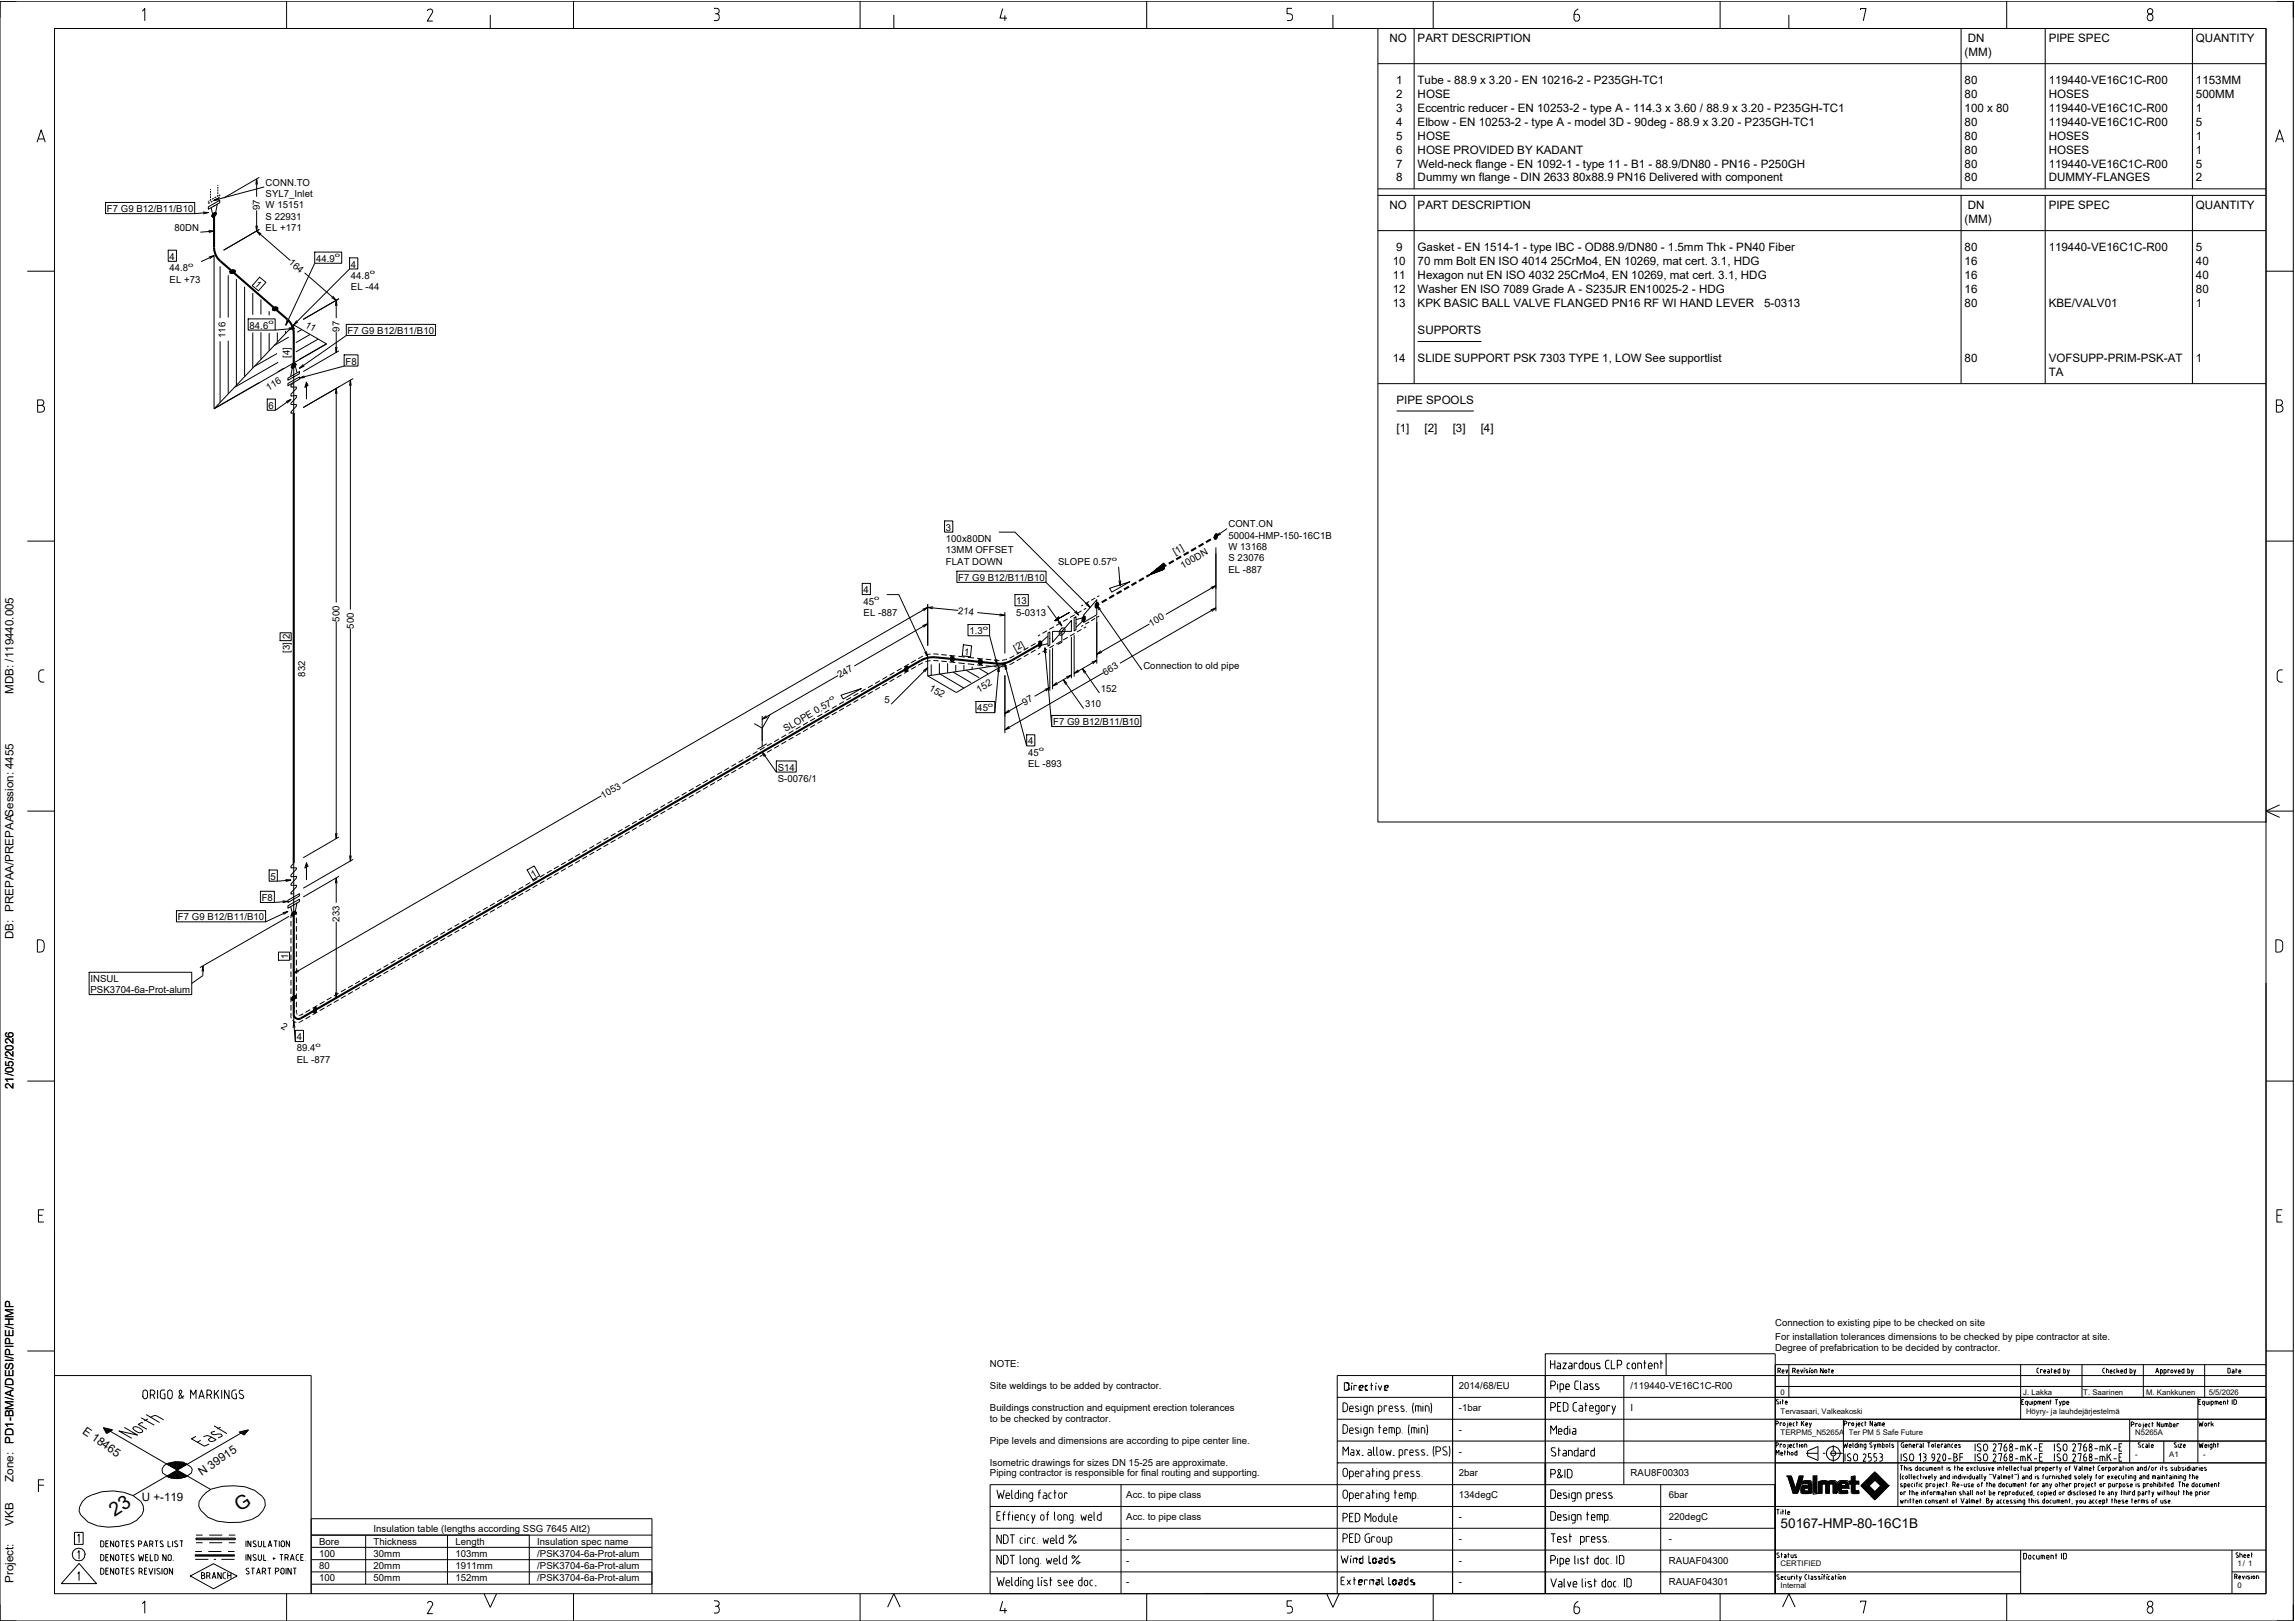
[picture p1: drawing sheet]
<svg xmlns="http://www.w3.org/2000/svg" width="841mm" height="594mm" viewBox="0 0 841 594" stroke-linecap="round" stroke-linejoin="round" font-family="sans-serif">
<defs><g id="words">
<g font-size="7.1">
<text x="42" y="556" transform="rotate(-33 42 556)">23</text>
<text x="87.9" y="554" transform="rotate(-33 87.9 554)">G</text>
</g>
<text font-size="4.9" x="652.5" y="560">50167-HMP-80-16C1B</text>
<g font-size="4.2">
<text x="509.2" y="15.5">NO</text>
<text x="519.5" y="15.5">PART DESCRIPTION</text>
<text x="721.1" y="15.5">DN</text>
<text x="750.7" y="15.5">PIPE SPEC</text>
<text x="804.7" y="15.5">QUANTITY</text>
<text x="719.9" y="20.5">(MM)</text>
<text x="511.6" y="30.8">1</text>
<text x="511.6" y="35.9">2</text>
<text x="519.5" y="30.8">Tube - 88.9 x 3.20 - EN 10216-2 - P235GH-TC1</text>
<text x="519.5" y="35.9">HOSE</text>
<text x="719.9" y="30.8">80</text>
<text x="719.9" y="35.9">80</text>
<text x="750.7" y="30.8">119440-VE16C1C-R00</text>
<text x="750.7" y="35.9">HOSES</text>
<text x="804.7" y="30.8">1153MM</text>
<text x="804.7" y="35.9">500MM</text>
<text x="511.6" y="41">3</text>
<text x="519.5" y="41">Eccentric reducer - EN 10253-2 - type A - 114.3 x 3.60 / 88.9 x 3.20 - P235GH-TC1</text>
<text x="719.9" y="41">100 x 80</text>
<text x="750.7" y="41">119440-VE16C1C-R00</text>
<text x="804.7" y="41">1</text>
<text x="511.6" y="46.1">4</text>
<text x="519.5" y="46.1">Elbow - EN 10253-2 - type A - model 3D - 90deg - 88.9 x 3.20 - P235GH-TC1</text>
<text x="719.9" y="46.1">80</text>
<text x="750.7" y="46.1">119440-VE16C1C-R00</text>
<text x="804.7" y="46.1">5</text>
<text x="511.6" y="51.2">5</text>
<text x="519.5" y="51.2">HOSE</text>
<text x="719.9" y="51.2">80</text>
<text x="750.7" y="51.2">HOSES</text>
<text x="804.7" y="51.2">1</text>
<text x="511.6" y="56.3">6</text>
<text x="519.5" y="56.3">HOSE PROVIDED BY KADANT</text>
<text x="719.9" y="56.3">80</text>
<text x="750.7" y="56.3">HOSES</text>
<text x="804.7" y="56.3">1</text>
<text x="511.6" y="61.4">7</text>
<text x="519.5" y="61.4">Weld-neck flange - EN 1092-1 - type 11 - B1 - 88.9/DN80 - PN16 - P250GH</text>
<text x="719.9" y="61.4">80</text>
<text x="750.7" y="61.4">119440-VE16C1C-R00</text>
<text x="804.7" y="61.4">5</text>
<text x="511.6" y="66.5">8</text>
<text x="519.5" y="66.5">Dummy wn flange - DIN 2633</text>
<text x="576.3" y="66.5">80x88.9 PN16 Delivered with component</text>
<text x="719.9" y="66.5">80</text>
<text x="750.7" y="66.5">DUMMY-FLANGES</text>
<text x="804.7" y="66.5">2</text>
<text x="509.2" y="76.7">NO</text>
<text x="519.5" y="76.7">PART DESCRIPTION</text>
<text x="721.1" y="76.7">DN</text>
<text x="750.7" y="76.7">PIPE SPEC</text>
<text x="804.7" y="76.7">QUANTITY</text>
<text x="719.9" y="81.7">(MM)</text>
<text x="511.6" y="92">9</text>
<text x="519.5" y="92">Gasket - EN 1514-1 - type IBC - OD88.9/DN80 - 1.5mm Thk - PN40 Fiber</text>
<text x="719.9" y="92">80</text>
<text x="750.7" y="92">119440-VE16C1C-R00</text>
<text x="804.7" y="92">5</text>
<text x="510.4" y="97.1">10</text>
<text x="519.5" y="97.1">70 mm Bolt EN ISO 4014</text>
<text x="568.3" y="97.1">25CrMo4, EN 10269, mat cert. 3.1, HDG</text>
<text x="719.9" y="97.1">16</text>
<text x="804.7" y="97.1">40</text>
<text x="510.4" y="102.2">11</text>
<text x="510.4" y="107.3">12</text>
<text x="519.5" y="102.2">Hexagon nut EN ISO 4032</text>
<text x="519.5" y="107.3">Washer EN ISO 7089 Grade A - S235JR EN10025-2 - HDG</text>
<text x="570.9" y="102.2">25CrMo4, EN 10269, mat cert. 3.1, HDG</text>
<text x="719.9" y="102.2">16</text>
<text x="719.9" y="107.3">16</text>
<text x="804.7" y="102.2">40</text>
<text x="804.7" y="107.3">80</text>
<text x="510.4" y="112.4">13</text>
<text x="519.5" y="112.4">KPK BASIC BALL VALVE FLANGED PN16 RF WI HAND LEVER</text>
<text x="646.4" y="112.4">5-0313</text>
<text x="719.9" y="112.4">80</text>
<text x="750.7" y="112.4">KBE/VALV01</text>
<text x="804.7" y="112.4">1</text>
<text x="519.5" y="122.6">SUPPORTS</text>
<text x="510.4" y="132.8">14</text>
<text x="519.5" y="132.8">SLIDE SUPPORT PSK 7303 TYPE 1, LOW See supportlist</text>
<text x="719.9" y="132.8">80</text>
<text x="750.7" y="132.8">VOFSUPP-PRIM-PSK-AT</text>
<text x="750.7" y="137.8">TA</text>
<text x="804.7" y="132.8">1</text>
<text x="511.8" y="148.1">PIPE SPOOLS</text>
<text x="511.8" y="158.3">[1]</text>
<text x="522" y="158.3">[2]</text>
<text x="532.3" y="158.3">[3]</text>
<text x="542.6" y="158.3">[4]</text>
<text x="5" y="254.2" transform="rotate(-90 5 254.2)">MDB: /119440.005</text>
<text x="5" y="344.2" transform="rotate(-90 5 344.2)">DB: PREPAA/PREPAASession: 4455</text>
<text x="5" y="399.1" transform="rotate(-90 5 399.1)">21/05/2026</text>
<text x="30" y="525" transform="rotate(35 30 525)">E 18465</text>
<text x="5" y="529" transform="rotate(-90 5 529)">PD1-BM/A/DESI/PIPE/HMP</text>
<text x="5" y="543" transform="rotate(-90 5 543)">Zone:</text>
<text x="74" y="541" transform="rotate(-35 74 541)">N 39915</text>
<text x="52" y="550">U +-119</text>
<text x="5" y="559" transform="rotate(-90 5 559)">VKB</text>
<text x="5" y="580" transform="rotate(-90 5 580)">Project:</text>
</g>
<g font-size="3.5">
<text x="97.3" y="68">CONN.TO</text>
<text x="39.2" y="77.8">F7 G9 B12/B11/B10</text>
<text x="95.3" y="77.1" transform="rotate(-90 95.3 77.1)">97</text>
<text x="97.3" y="72.1">SYL7_Inlet</text>
<text x="97.3" y="76.3">W 15151</text>
<text x="97.3" y="80.5">S 22931</text>
<text x="63.9" y="84.6">80DN</text>
<text x="97.3" y="84.6">EL +171</text>
<text x="62.1" y="95.2">4</text>
<text x="115.8" y="96">44.9</text>
<text x="62.1" y="99.4">44.8</text>
<text x="105.6" y="96.4" transform="rotate(41 105.6 96.4)">164</text>
<text x="128.6" y="98">4</text>
<text x="62.1" y="103.6">EL +73</text>
<text x="93.1" y="104.6" transform="rotate(41 93.1 104.6)">1</text>
<text x="128.6" y="102.2">44.8</text>
<text x="128.6" y="106.4">EL -44</text>
<text x="111.5" y="119.7" transform="rotate(30 111.5 119.7)">11</text>
<text x="82.7" y="123.9" transform="rotate(-90 82.7 123.9)">116</text>
<text x="91.5" y="120.4">84.6</text>
<text x="124.5" y="121.6" transform="rotate(-90 124.5 121.6)">97</text>
<text x="127.4" y="122.4">F7 G9 B12/B11/B10</text>
<text x="106.2" y="131.2" transform="rotate(-90 106.2 131.2)">[4]</text>
<text x="126.6" y="133.6">F8</text>
<text x="98.3" y="143.2" transform="rotate(-30 98.3 143.2)">116</text>
<text x="98.4" y="149.8">6</text>
<text x="346.7" y="194.5">3</text>
<text x="450.2" y="193.2">CONT.ON</text>
<text x="450.2" y="197.3">50004-HMP-150-16C1B</text>
<text x="346.7" y="198.6">100x80DN</text>
<text x="346.7" y="202.8">13MM OFFSET</text>
<text x="430.6" y="203.5" transform="rotate(-30 430.6 203.5)">[1]</text>
<text x="450.2" y="201.5">W 13168</text>
<text x="346.7" y="207">FLAT DOWN</text>
<text x="387.7" y="207.2">SLOPE 0.57</text>
<text x="433.4" y="208.4" transform="rotate(-30 433.4 208.4)">100DN</text>
<text x="450.2" y="205.7">S 23076</text>
<text x="450.2" y="209.8">EL -887</text>
<text x="351.1" y="212.9">F7 G9 B12/B11/B10</text>
<text x="316.5" y="217.4">4</text>
<text x="316.5" y="221.5">45</text>
<text x="372.4" y="221.5">13</text>
<text x="124.5" y="227.7" transform="rotate(-90 124.5 227.7)">500</text>
<text x="316.5" y="225.7">EL -887</text>
<text x="351" y="224.9" transform="rotate(6 351 224.9)">214</text>
<text x="372.4" y="225.6">5-0313</text>
<text x="129.6" y="230.4" transform="rotate(-90 129.6 230.4)">500</text>
<text x="355.2" y="232.5">1.3</text>
<text x="421.8" y="229.7" transform="rotate(-30 421.8 229.7)">100</text>
<text x="106.2" y="239.2" transform="rotate(-90 106.2 239.2)">[3]</text>
<text x="106.2" y="234.3" transform="rotate(-90 106.2 234.3)">2</text>
<text x="353.2" y="240" transform="rotate(6 353.2 240)">1</text>
<text x="372.3" y="238.8" transform="rotate(-30 372.3 238.8)">[2]</text>
<text x="419" y="245">Connection to old pipe</text>
<text x="111.8" y="247.9" transform="rotate(-90 111.8 247.9)">832</text>
<text x="307.7" y="248.6" transform="rotate(-30 307.7 248.6)">247</text>
<text x="405" y="247.6" transform="rotate(-30 405 247.6)">663</text>
<text x="324.1" y="257.5">5</text>
<text x="340.3" y="252.8" transform="rotate(30 340.3 252.8)">152</text>
<text x="358.7" y="253.9" transform="rotate(-30 358.7 253.9)">152</text>
<text x="403.4" y="253.4">152</text>
<text x="358.1" y="260.6">45</text>
<text x="375.4" y="258.8" transform="rotate(-30 375.4 258.8)">97</text>
<text x="397.6" y="259.1">310</text>
<text x="288" y="268.2" transform="rotate(-30 288 268.2)">SLOPE 0.57</text>
<text x="385.9" y="265.7">F7 G9 B12/B11/B10</text>
<text x="376.7" y="272.8">4</text>
<text x="376.7" y="277">45</text>
<text x="376.7" y="281.1">EL -893</text>
<text x="285" y="282.4">S14</text>
<text x="285" y="286.6">S-0076/1</text>
<text x="221" y="292.7" transform="rotate(-30 221 292.7)">1053</text>
<text x="99.2" y="322.4">5</text>
<text x="195.4" y="321.7" transform="rotate(-30 195.4 321.7)">1</text>
<text x="95.9" y="330.2">F8</text>
<text x="65.2" y="337.3">F7 G9 B12/B11/B10</text>
<text x="124.5" y="337.8" transform="rotate(-90 124.5 337.8)">233</text>
<text x="105.6" y="351.3" transform="rotate(-90 105.6 351.3)">1</text>
<text x="33.2" y="359.8">INSUL</text>
<text x="33.2" y="364">PSK3704-6a-Prot-alum</text>
<text x="102.7" y="376.7" transform="rotate(30 102.7 376.7)">2</text>
<text x="108.7" y="381.1">4</text>
<text x="108.7" y="385.3">89.4</text>
<text x="108.7" y="389.5">EL -877</text>
<text x="650.5" y="486.1">Connection to existing pipe to be checked on site</text>
<text x="650.5" y="491.1">For installation tolerances dimensions to be checked by pipe contractor at site.</text>
<text x="650.5" y="495.1">Degree of prefabrication to be decided by contractor.</text>
<text x="362.7" y="501">NOTE:</text>
<text x="362.7" y="509">Site weldings to be added by contractor.</text>
<text x="534.6" y="509">2014/68/EU</text>
<text x="597.6" y="509">/119440-VE16C1C-R00</text>
<text x="362.7" y="517">Buildings construction and equipment erection tolerances</text>
<text x="362.7" y="521">to be checked by contractor.</text>
<text x="534.6" y="517">-1bar</text>
<text x="597.6" y="517">I</text>
<text x="534.6" y="525">-</text>
<text x="362.7" y="529">Pipe levels and dimensions are according to pipe center line.</text>
<text x="534.6" y="533">-</text>
<text x="362.7" y="537">Isometric drawings for sizes DN 15-25 are approximate.</text>
<text x="362.7" y="541">Piping contractor is responsible for final routing and supporting.</text>
<text x="534.6" y="541">2bar</text>
<text x="597.6" y="541">RAU8F00303</text>
<text x="412.7" y="549">Acc. to pipe class</text>
<text x="534.6" y="549">134degC</text>
<text x="611.5" y="549">6bar</text>
<text x="412.7" y="557">Acc. to pipe class</text>
<text x="534.6" y="557">-</text>
<text x="611.5" y="557">220degC</text>
<text x="136.9" y="561.5">Insulation table (lengths according SSG 7645 Alt2)</text>
<text x="116.9" y="566">Bore</text>
<text x="136.9" y="566">Thickness</text>
<text x="166.9" y="566">Length</text>
<text x="196.9" y="566">Insulation spec name</text>
<text x="412.7" y="565">-</text>
<text x="534.6" y="565">-</text>
<text x="611.5" y="565">-</text>
<text x="116.9" y="570.5">100</text>
<text x="116.9" y="575">80</text>
<text x="136.9" y="570.5">30mm</text>
<text x="136.9" y="575">20mm</text>
<text x="166.9" y="570.5">103mm</text>
<text x="166.9" y="575">1911mm</text>
<text x="196.9" y="570.5">/PSK3704-6a-Prot-alum</text>
<text x="196.9" y="575">/PSK3704-6a-Prot-alum</text>
<text x="412.7" y="573">-</text>
<text x="534.6" y="573">-</text>
<text x="611.5" y="573">RAUAF04300</text>
<text x="116.9" y="579.5">100</text>
<text x="136.9" y="579.5">50mm</text>
<text x="166.9" y="579.5">152mm</text>
<text x="196.9" y="579.5">/PSK3704-6a-Prot-alum</text>
<text x="412.7" y="581">-</text>
<text x="534.6" y="581">-</text>
<text x="611.5" y="581">RAUAF04301</text>
</g>
<g font-size="2.8">
<text x="652.5" y="511">0</text>
<text x="741.4" y="511">J. Lakka</text>
<text x="763.4" y="511">T. Saarinen</text>
<text x="786.4" y="511">M. Kankkunen</text>
<text x="809.4" y="511">5/5/2026</text>
<text x="652.5" y="518">Tervasaari, Valkeakoski</text>
<text x="742.4" y="518">Höyry- ja lauhdejärjestelmä</text>
<text x="652.5" y="526">TERPM5_N5265A</text>
<text x="677.5" y="526">Ter PM 5 Safe Future</text>
<text x="782.4" y="526">N5265A</text>
<text x="782.4" y="534">-</text>
<text x="794.9" y="534">A1</text>
<text x="807.4" y="534">-</text>
<text x="652.5" y="574">CERTIFIED</text>
<text x="819.9" y="574">1/ 1</text>
<text x="652.5" y="582">Internal</text>
<text x="819.9" y="582">0</text>
</g>
<g font-size="2.3">
<text x="122.7" y="94.3">o</text>
<text x="69" y="97.7">o</text>
<text x="135.5" y="100.5">o</text>
<text x="98.3" y="118.8">o</text>
<text x="407.4" y="205.5">o</text>
<text x="320.4" y="219.8">o</text>
<text x="360.1" y="230.8">o</text>
<text x="304.2" y="256.9" transform="rotate(-30 304.2 256.9)">o</text>
<text x="362" y="259">o</text>
<text x="380.7" y="275.3">o</text>
<text x="115.6" y="383.6">o</text>
</g>
</g></defs>
<g fill="none" stroke="#000" stroke-width=".37">
<path d="M0 .4h840.4v593.6h-840.4zM6 .4h-6v6.1M20 10.4h810.4v573.6h-810.4zM52.2 4.1l.9-1v4.5M105 .4v10M157.6 3.4h-.5l-.5 .6M157.6 3.2a.95 .95 0 0 1 .8 1.5l-1.8 3h2M179.7 5.4v5M210.2 .4v10M261.6 3.1h1a1.03 1.03 0 0 1 .9 1.2 1.03 1.03 0 0 1-1.4 .7M262.6 5a.89 .89 0 0 1 .9 1M263.5 6.5a.89 .89 0 0 1-.9 1h-1"/>
<path d="M263.6 6v.5M315.2 .4v10M327.5 5.4v5M367.4 3.1l-1 3.5h2.6M368.2 5.6v2M420.2 .4v10M473.4 3.1h-1.7v1.9h1a1.28 1.28 0 0 1 1 1.3 1.28 1.28 0 0 1-1 1.2h-1M488.5 5.4v5M504.9 10.4h325.5v290.8h-325.5zM504.9 10.4h325.5M518.2 10.4v58.8M525.2 .4v10"/>
<path d="M577.8 5.3h-1v1.4a.99 .99 0 0 0 1 1 .99 .99 0 0 0 1-1M577.9 5.3a1.02 1.02 0 0 1 1 1.4M578.4 3.2a2.37 2.37 0 0 0-1.6 2.1M630.3 .4v10M655.5 5.4v5M681.8 3.7v-.6h2l-1 4.5M718.6 10.4v58.8M735.4 .4v10M749.5 10.4v58.8M786.8 6.2v.4M786.9 6.2a1.1 1.1 0 0 1 1.6-.9 1.1 1.1 0 0 1 .3 1.7 .99 .99 0 0 1-1.1 .6 .99 .99 0 0 1-.8-1M803.4 10.4v58.8"/>
<path d="M834.4 .4h6v6.1M504.9 23.3h325.5M13.6 52.1l1.5-4.5 1.5 4.5M14.1 50.9h2.1M833.9 52.1l1.5-4.5 1.5 4.5M834.4 50.9h2.1M38.7 74.2h32.6v4.1h-32.6zM74.3 77.7l2 .2-1.9 .5M76.3 75.8l4.2-2.4v.9l-4.2 2.4zM76.3 77.9l-5 .4M76.5 73.7l-.2 .6M77 74.2l-.6 .4"/>
<path d="M77.1 69.3v.3M77.1 70v.6M77.1 71v.6M77.1 72v.6M77.1 73v.3M77.4 73.2l-.6 .3M77.8 73.7l-.6 .4M78 78.4l.9-.6 .4 .4-.4 .8-.9 .6-.5-.4zM78.3 72.7l-.6 .3M78.4 73.4l-.3 .2M78.7 73.2l-.3 .2M79.2 72.2l-.6 .3"/>
<path d="M79.6 74.7l-.7 3.7-.9 .5-.6-2.8M79.6 72.7l-.6 .3M79.8 67.8v.3M79.8 68.5v.6M79.8 69.5v.6M79.8 70.5v.6M79.8 71.5v.3M80.1 71.7l-.6 .3M80.2 72.6l-1.8 .8 2.1-.2M80.4 71.5l.1-.1v.5M80.5 72.2l-.6 .4M93.7 67.6l.3-2 .3 2"/>
<path d="M94 77.1v7.6l12.4 10.8M94 65.6v6.5M95 65l-13.1 7.6M96.8 68.5l-18.4 4.9M504.9 69.2h325.5M504.9 71.6h325.5M518.2 71.6v69M718.6 71.6v69M749.5 71.6v69M803.4 71.6v69M10 99.4h10M61.6 91.7h3.1v4.1h-3.1z"/>
<path d="M73.7 95.8l4.7-2.1v56.1M76.4 84.5l2 .2-1.9 .5M76.5 94.2l1.9-.5-1.6 1.1M78.4 84.7l-5 .4M80.6 97.6v19M84.2 99.5l1.1-.6 .8 .2 .1 .6-1.1 .6-.8-.2zM93.7 82.7l.3 2 .3-2M95 84.1l-13.1 7.6M95.7 85.7l-1.7-1 1.3 1.6M111.6 100l11.6 10.1v6.5M115.3 92.4h9.9v4.1h-9.9zM115.3 96.5l-10.6 22.7"/>
<path d="M128.1 94.5h3v4.1h-3zM128.1 98.6l-20.5 20.5M504.9 84.5h325.5M830.4 99.4h10M83.6 100.9v15.5M86.6 102.3v38.9M89.6 105.1v33M90.9 116.9h9.9v4.1h-9.9zM92.6 107.4v8M95.1 101.6l2.3 1.9-2.7 3.1-2.3-1.9zM95.6 109.8v5.5M98.6 114.1v1.5"/>
<path d="M99.8 113.1l1.1-.6 .8 .2 .1 .6-1.1 .6-.8-.3zM105.2 117.3l-.5 1.9 1.1-1.6M107.6 119.1v255.6M107.6 119.1l12.1 6.9-41.3 23.8M107.6 119.1l-29.2 30.7M108.7 117.5l-1.1 1.6 1.6-1.1M121.9 108.5l1.3 1.6-1.7-1M122.9 112.1l.3-2 .3 2M124.2 109.5l-13.1 7.5M126.9 118.9h32.7v4h-32.7zM80.6 125.1v22.4M83.6 124.8v19.5"/>
<path d="M92.6 121.9v12.9M95.6 121.7v10M98.6 122v6.5M101.5 129.5l-8.4 4.8M101.6 121.9v3.5M101.9 132.8l-16 9.1M104 135l-2.2 1.2M104.6 121.3v1M105.5 138.5l4.2-2.3v.7l-4.2 2.4zM105.8 120.1l2 .3-1.9 .5M105.8 123.5l-5.4 3.1M107.1 133.7l1-.6 .4 .4-.4 .8-1 .7-.4-.5z"/>
<path d="M107.8 120.4l-7 .6M108.8 136.5l-.7-2.8-.9 .6-.7 3.6M110.6 120.7l-1.7 1M111.1 133.5l-1.4 1.5 1.8-.9M111.5 137.7l-1.8 .8 2-.1M113.6 122.6l-5.2 3M116.6 124.2l-8.2 4.8M119.6 126l-10 5.7M122.9 127.2l.3 1.9 .3-1.9M123.2 121.6v7.5M124.2 128.5l-13.1 7.7M126.1 130h5.1v4.1h-5.1z"/>
<path d="M126.1 134.1l-16.4 4.4M126.9 122.9l-17.2 12.1M128.4 139.3v84.1M129.4 138.7l-18.3 10.6M519.5 125.1h23.3M13.8 146.5h1.3a1.01 1.01 0 0 1 1 1 1.01 1.01 0 0 1-1 1 1.24 1.24 0 0 1 1.2 1.3 1.24 1.24 0 0 1-1.2 1.2h-1.3zM13.8 148.5h1.3M94.9 140.2l-16.2 9.3M97.9 146.2h3v4.1h-3zM104.8 147.1l1.8-.8-1.4 1.4M105.5 140.5l4.2-2.4v.9l-4.2 2.3zM106.6 146.3l-5.7 4"/>
<path d="M107.6 140.1l-1 1.1v.6h2v.5l-2 2.1v.7l2-.2v.7l-2 2.1v.5h2v.6l-2 2.1v.5l1-.1M112.3 140l.6 1.2-1.2 .7 .6-1.9v6.1zM122.9 144.3l.3-2 .3 2M123.2 142.3v78.5M128.1 141.3l.3-2 .3 2M504.9 140.6h325.5M511.8 150.6h28.3M834.2 146.5h1.2a1.01 1.01 0 0 1 1 1 1.01 1.01 0 0 1-1 1 1.24 1.24 0 0 1 1.2 1.3 1.24 1.24 0 0 1-1.2 1.2h-1.2zM834.2 148.5h1.2M10 198.3h10M346.1 190.9h3.1v4.1h-3.1zM366 195h5.9l27.6 27.6"/>
<path d="M445.6 195.6l.5 .1v1.2l-.5 .7-.5-.1v-1.2zM447 195.2l-1.4 1.4 1.8-.9M449.7 193.7l-4.1 2.9M830.4 198.3h10M316 213.8h3v4.1h-3zM325 217.9h4.4l10.5 22.7v7.1M350.6 209.3h32.7v4.1h-32.7zM371.9 217.9h4.9v4.1h-4.9zM383.3 213.4l12 12M401.3 219.1l-1.4 .9M401.9 219.8v5.5l-4.8 2.8v-2.7zM402.8 218.3l-.7 .4"/>
<path d="M406.6 215.6l7.4-2.4-6.6 3.8zM409.9 207.7l.6 7M410.7 212.7l-.2 2-.5-1.9M426.5 207.6v-1.3l-5.5 4.5 5.5-2.1v-2.2l-5 4 5-1.9v-2l-4.4 3.6 4.4-1.7v-1.7l-3.9 3 3.9-1.5v-1.3l-3.4 2.6 3.4-1.4v-1.1l-2.8 2.1 2.8-1.2v-.7l-2.4 1.7 2.4-1.2v-.4l-1.8 1.2 1.8-.9-5.5 3.1M443.7 215.3l1.9-.7-1.5 1.3M445.6 200.6v23.4M445.6 214.6l-18.4 10.6M102.6 231.9h4.1v2.9h-4.1zM123.2 227.8v79.5M128.4 230.4v85.1M338 229.3l1.9-.7-1.5 1.3M338 223.3l1.9-.7-1.5 1.3"/>
<path d="M339.5 238.7l.4 1.9-1-1.6M339.9 221.4v15.2M339.9 228.6l-26.8 15.5M341 239.7l-1.9 .4M342 222.4l-2.1 .2 1.9 .5M342 239.6l1.9 .2M344.9 239.9l2.1 .2M351.1 223.7l-11.2-1.1-111.8 64.5M353 236.3l3 .4-.4 4-3-.3zM354.7 228.9h7.9v4.1h-7.9zM358.1 224.5l10.1 1M362.6 233l2.8 10.6"/>
<path d="M366.3 225l1.9 .5-2 .2M368.2 224.3v15.2M374.3 238.8l-1.7 1M376.9 237.3l-1.7 1M376.9 239.7l-1.7 1M379.5 235.8l-1.8 1M379.5 238.2l-1.8 1M381.1 232.6l-.8 .5M381.1 239.4l-.8 .5M381.2 235l.5 .1v1.2l-.5 .7-.5-.1v-1.2zM381.2 234.8l-.8 .5M381.2 237.2l-.8 .5"/>
<path d="M382.9 237.4l2.5 28.8M383.4 239.3l-.5-1.9-.2 2M383.7 231.1l-1.7 1M383.7 237.9l-1.7 1M383.9 222l5.2 7.4M384 232l.7-.4v4.8l-.7 .4zM384 233.1l-2.8 2.5v1l2.8-.7M384.7 238v15.2M385.7 231.4h6.9v-4l-6.9 8zM385.7 237.4v15.2M386.2 229.7l-1.7 .9M386.2 236.5l-1.7 .9"/>
<path d="M387.9 226v1.4l-1.4 .1 5.3-3-5.3 3zM388.3 227.6l.8 1.8-1.4-1.4M388.8 228.2l-1.8 1M388.8 235l-1.8 1M389.1 230.2l.9-.1 .3 .6-.3 1.2-.9 .9h-.7l-.3-.8 .3-1zM389.1 231.4v4l-1.5 .8M391.3 226.8l-1.7 .9M391.3 233.6l-1.7 .9M392.6 233.4v15.2M393.6 226.4l.7-.4v4.8l-.7 .4zM393.6 232.8v15.2M393.8 225.3l-1.7 1"/>
<path d="M393.8 232.1l-1.7 1M394.2 223.8l1.1 1.6-1.6-1.1M394.3 227.1l2.8-.8v1l-2.8 2.6M396.3 223.8l-1.7 1M396.3 230.6l-1.7 1M396.9 221.7l-.7 .4M396.9 229.2l-.7 .4M397.1 225.8l.5 .1v1.2l-.5 .7-.5-.1v-1.2zM398 222.9l-.8 .5M398 229.7l-.8 .5M398.4 221l1.1 1.6-1.6-1.1M399.1 220.4l-1.4 .9"/>
<path d="M399.1 227.9l-1.4 .8M401.3 226.6l-1.4 .9M401.9 220.8l.5 .1v1.2l-.5 .7-.5-.1v-1.2zM401.9 221.8l16.6 23.8M401.9 225.8v17.4M402.8 225.8l-.7 .4M403.3 223.2l-1.4-1.4 .8 1.8M403.4 238.5l-1.5 1.3 1.9-.7M421.2 228.7l-19.3 11.1M443.7 223.5l1.9-.7-1.5 1.3M445.6 222.8l-35.2 20.3M16.2 245.5l-1.3 .1-.7 1 .1 2.6 .6 .6 1.3 .2"/>
<path d="M306.6 258.6l-1.7 1M307.1 247.6l-27.8 15.9M308.2 254.8l7.4-2.5-6.6 3.9zM309.3 257.1l-1.8 1M309.3 259.5l-1.8 1M311.9 255.6l-1.8 1M311.9 257.9l-1.8 1.1M314.5 254l-1.7 1M314.5 256.4l-1.7 1M317.2 252.5l-1.8 1M317.2 254.9l-1.8 1M319.8 251l-1.7 1"/>
<path d="M319.8 253.4l-1.7 1M322.5 249.4l-1.8 1.1M322.5 251.9l-1.8 1M325.1 247.9l-1.8 1M325.1 250.3l-1.8 1M327.7 246.4l-1.7 1M327.7 248.8l-1.7 1M330.4 244.9l-1.8 1M330.4 247.3l-1.8 1M332.2 244.1l.5 .1v1.2l-.5 .7-.6-.1v-1.2zM333 243.4l-1.7 1M333 245.8l-1.7 1"/>
<path d="M335.6 241.9l-1.7 1M335.6 244.3l-1.7 1M338.2 240.4l-1.7 1M338.2 242.8l-1.7 1M338.3 245.8l1.6-1.1-1 1.6M339.9 244.7l-13.3 13.4M341 242.1l-1.9 .4M341.2 243.5v4M342 242l1.9 .2M344.2 243.1v3.9M344.5 247l8.7 5.2M344.9 242.3l2.1 .2"/>
<path d="M347.3 243.1v3.5M347.9 242.6l2.2 .2M347.9 240.2l2.2 .2M348.3 240.8l.6-.3 .6 .4v1.3l-.6 .3-.6-.4zM349.2 246.3l6.6 3.8M350.2 243.7v2.5M351.2 240.5l2.3 .3M351.2 242.9l2.3 .3M353.2 243.7v2M353.9 245.6l4.9 2.8M354.6 240.9l2.4 .2M354.6 243.3l2.4 .2"/>
<path d="M356.2 244.3v1M357.6 257h6.9v4.2h-6.9zM358.1 241.3l2.1 .2M358.1 243.7l2.1 .2M358.6 241.9l.6-.3 .6 .4v1.3l-.6 .3-.6-.4zM358.8 245l3.4 2M361.2 241.6l2 .2M361.2 244l2 .2M364.2 241.9l2 .1M364.2 244.3l2 .1M365.2 241.6l.2 2-.8-1.8M365.5 246.2l.5-1.9 .2 2"/>
<path d="M366 244.3l-1.5 16.9M368.2 247.5v21.2M368.2 243.5l8 29.8M368.2 243.5l-17.8 10.3-10.5-6.1M368.2 243.5l-28.3 4.2M369 245.3l-.8-1.8 .2 2M369 241.6l-1.8 .4M369 243.9l-1.8 .5M371.7 240.3l-1.8 .9M371.7 242.7l-1.8 .9M374.3 241.2l-1.7 1M374.7 257.6l-6.5 3.9"/>
<path d="M382.8 252.6l1.9-.6-1.5 1.2M384.7 252l-5.6 3.1M387.2 250.1l-1.5 1.3 1.9-.7M389.6 249.1l7.5 10.6M390.7 248.1l1.9-.7-1.5 1.3M391 250.4l-1.4-1.3 .9 1.8M392.6 247.4l-6.9 4M395.1 245.5l-1.5 1.2 1.9-.6M396.6 245l6.3 9M398 246.4l-1.4-1.4 .8 1.7M400 242.7l1.9-.7-1.5 1.3M401.9 242l-8.3 4.7"/>
<path d="M404.3 246.6l-36.1 20.8M836.5 245.5a1.46 1.46 0 0 0-2 1.1l.1 2.6a1.57 1.57 0 0 0 1.9 .8M269.8 279.9l-1.8 .9M272.4 278.4l-1.8 .9M275 276.8l-1.8 1M275 279.3l-1.8 .9M277.6 277.7l-1.8 1M277.6 275.3l-1.8 1M279.3 262.3v11.2M279.3 275.5l5.2 7.4M280.2 273.8l-1.8 1.1M280.2 276.2l-1.8 1"/>
<path d="M280.7 276.9l-1.4-1.4 .8 1.8M280.8 262.2l-1.5 1.3 1.9-.7M281 272.5l-3.4 2.1M282.2 261.9l-2.9 4.9-2.9-1.7M282.8 272.3l-1.8 1M282.8 274.7l-1.8 1M284.5 278.8h7.3v4.1h-7.3zM285.5 270.8l-1.8 1M285.5 273.2l-1.8 1M288.1 269.3l-1.8 1M288.1 271.7l-1.8 1M290.7 267.7l-1.7 1.1"/>
<path d="M290.7 270.1l-1.7 1.1M293.4 266.2l-1.8 1M293.4 268.6l-1.8 1M296 264.7l-1.7 1M296 267.1l-1.7 1M298.7 263.2l-1.8 1M298.7 265.6l-1.8 1M301.3 261.6l-1.7 1M301.3 264l-1.7 1.1M304 260.1l-1.8 1M304 262.5l-1.8 1M306.6 261l-1.7 1"/>
<path d="M369.7 260.1l-1.5 1.4 1.9-.8M369.7 266.2l-1.5 1.2 1.9-.6M376.2 269.3h3v4h-3zM385.4 262.2h32.7v4h-32.7zM10 297.2h10M220.3 291.6l-112.7 65.1M235.9 299.4l-1.7 1M238.5 297.9l-1.7 1M241.1 296.4l-1.7 1M241.1 298.8l-1.7 1M243.8 294.9l-1.8 1M243.8 297.3l-1.8 1"/>
<path d="M246.4 293.4l-1.8 1M246.4 295.8l-1.8 1M248.9 291.9l-1.7 1M248.9 294.3l-1.7 1M251.6 290.3l-1.8 1.1M251.6 292.8l-1.8 1M254.2 288.9l-1.8 1M254.2 291.3l-1.8 .9M256.7 287.4l-1.7 1M256.7 289.7l-1.7 1.1M259.4 285.9l-1.8 1M259.4 288.3l-1.8 1"/>
<path d="M262 284.4l-1.8 .9M262 286.8l-1.8 1M264.5 282.8l-1.7 1M264.5 285.3l-1.7 .9M267.2 281.3l-1.8 1.1M267.2 283.7l-1.8 1M269.8 282.2l-1.8 1.1M272.4 280.8l-1.8 1M830.4 297.2h10M830.4 297.2l5 2.3M835.4 294.9l-5 2.3M98.6 318.8h3v4.1h-3z"/>
<path d="M107.6 316.3l-1 1.1v.6h2v.5l-2 2.1v.7l2-.2v.7l-2 2.1v.5h2v.6l-2 2.1v.5l1-.1M112.3 316.2l.6 1.2-1.2 .7 .6-1.9v6.1zM122.9 305.3l.3 2 .3-2M124.2 306.7l-13.1 7.6M128.1 313.5l.3 2 .3-2M129.4 314.9l-18.3 10.6M193.2 318.8l2.6-1.5 2 3.6-2.5 1.5zM202.1 318.9l-1.7 1M204.7 317.4l-1.7 1M204.7 319.8l-1.7 1M207.3 315.9l-1.7 1M207.3 318.3l-1.7 1"/>
<path d="M209.9 314.4l-1.7 1M209.9 316.8l-1.7 1M212.5 312.9l-1.7 1M212.5 315.3l-1.7 1M215.1 311.4l-1.7 1M215.1 313.8l-1.7 1M217.7 309.9l-1.7 1M217.7 312.3l-1.7 1M220.3 308.4l-1.7 1M220.3 310.8l-1.7 1M222.9 306.9l-1.7 1M222.9 309.3l-1.7 1"/>
<path d="M225.5 305.4l-1.7 1M225.5 307.8l-1.7 1M228.1 303.9l-1.7 1M228.1 306.3l-1.7 1M230.7 302.4l-1.7 1M230.7 304.8l-1.7 1M233.3 300.9l-1.7 1M233.3 303.3l-1.7 1M235.9 301.8l-1.7 1M238.5 300.3l-1.7 1M64.7 333.7h32.6v4.1h-32.6zM95.4 326.6h5.1v4.1h-5.1z"/>
<path d="M103.5 330.1l2 .2-1.9 .5M103.6 334.5l1.9-.5-1.6 1.1M104.6 322.3l2 .2-1.9 .5M105.5 331.9l4.2-2.4v.9l-4.2 2.4zM105.5 329.9l4.2-2.4v.8l-4.2 2.4zM105.5 334l-8.2 3.8M105.5 330.3l-5 .4M105.9 335.8l-32.7 18.8M106.6 335.4v1M106.6 337.4v2.1M106.6 322.5l-5 .4M107.1 334.5l1-.6 .4 .4-.4 .8-1 .6-.4-.4z"/>
<path d="M108.6 334.2v1M108.6 336.3v2M108.6 339.4v2M108.8 330.8l-.7 3.7-.9 .5-.7-2.8M122.9 323.7l.3-2 .3 2M123.2 321.7v9.1M123.2 337.8v27.9M124.2 321.1l-13.1 7.6M165.7 339.9l-1.7 1M168.3 338.4l-1.7 1M170.9 336.9l-1.7 1M170.9 339.3l-1.7 1"/>
<path d="M173.5 335.4l-1.7 1M173.5 337.8l-1.7 1M176.1 333.9l-1.7 1M176.1 336.3l-1.7 1M178.7 332.4l-1.7 1M178.7 334.8l-1.7 1M181.3 330.9l-1.7 1M181.3 333.3l-1.7 1M183.9 329.4l-1.7 1M183.9 331.8l-1.7 1M186.5 327.9l-1.7 1M186.5 330.3l-1.7 1"/>
<path d="M189.1 326.4l-1.7 1M189.1 328.8l-1.7 1M191.7 324.9l-1.7 1M191.7 327.3l-1.7 1M194.3 323.4l-1.7 1M194.3 325.8l-1.7 1M196.9 321.9l-1.7 1M196.9 324.3l-1.7 1M199.5 320.4l-1.7 1M199.5 322.8l-1.7 1M202.1 321.3l-1.7 1M13.7 344.4h1.1a1.4 1.4 0 0 1 1.4 1.3v1.8a1.39 1.39 0 0 1-1.4 1.4h-1.1z"/>
<path d="M32.7 356.3h37.6v8.2h-37.6zM74 356l.3-2 .3 2M74.3 354v3.5l-4 2.9M102 348.9h4.1v3h-4.1zM106.6 340.5v2.1M106.6 343.6v2.1M106.6 346.7v2.1M106.6 349.8v2.1M106.6 352.9v2.1M106.6 356v2.1M106.6 359.1v2M108.6 342.4v2.1"/>
<path d="M108.6 345.5v2.1M108.6 348.6v2.1M108.6 351.7v2.1M108.6 354.8v2M108.6 357.9v2M109.1 355.4l-1.5 1.3 1.9-.7M131.9 359.5l-1.7 1M134.5 358l-1.8 .9M137.1 356.4l-1.7 1.1M137.1 358.8l-1.7 1M139.7 355l-1.7 1M139.7 357.3l-1.7 1"/>
<path d="M142.3 353.5l-1.8 1M142.3 355.8l-1.8 1.1M144.9 351.9l-1.7 1M144.9 354.4l-1.7 1M147.5 350.4l-1.7 1M147.5 352.8l-1.7 1M150.1 348.9l-1.8 1.1M150.1 351.3l-1.8 1M152.7 347.4l-1.7 1.1M152.7 349.8l-1.7 1M155.3 345.9l-1.7 1M155.3 348.3l-1.7 1"/>
<path d="M157.9 344.4l-1.7 1M157.9 346.8l-1.7 1M160.5 342.9l-1.7 1M160.5 345.3l-1.7 1M163.1 341.4l-1.7 1M163.1 343.8l-1.7 1M165.7 342.3l-1.7 1M168.3 340.8l-1.7 1M834 344.4a1.91 1.91 0 0 1 2.4 .8 3.2 3.2 0 0 1-.7 3.6l-1.7 .1zM106.6 372.3l.1 .8M106.6 362.2v2M106.6 365.3v2"/>
<path d="M106.6 368.3v2M106.6 371.3v1M107.1 365.4l1-.6 .4 .4-.4 .8-1 .6-.4-.4zM107.1 373.8l1.5 .9M107.6 374.7h.1M107.6 374.7l.6 7M108.1 376.6l-.5-1.9-.2 2M108.2 377.6h3v4.1h-3zM108.6 370.1l.3 1.6M108.6 361v2M108.6 364v2.1M108.6 367.1v2"/>
<path d="M111.1 373.9l-1.7 .8M111.1 371.5l-1.6 .6M113.7 372.4l-1.7 1M113.7 370l-1.7 1M115.4 369.2l.5 .1v1.2l-.5 .7-.5-.1v-1.2zM116.3 368.5l-1.8 1M116.3 370.9l-1.8 1M118.9 367l-1.8 1M118.9 369.4l-1.8 1M121.5 365.5l-1.7 .9M121.5 367.9l-1.7 1M122.9 363.7l.3 2 .3-2"/>
<path d="M124.1 364l-1.8 1M124.1 366.4l-1.8 1M124.2 365.1l-13.1 7.6M126.7 362.5l-1.8 1M126.7 364.9l-1.8 1M129.3 361l-1.7 1M129.3 363.4l-1.7 1M131.9 361.9l-1.7 1M134.5 360.4l-1.8 1M830.4 360.2v139.9M10 396.2h10M830.4 396.2h10"/>
<path d="M14.1 445.3h1.5M16.1 443.3h-2v4.5h2M20 452.1v50M834.4 445.3h1.5M836.4 443.3h-2v4.5h2M10 495.1h10M568.2 498.5v3.1M568.2 499.9h1.6M569.8 498.5v3.1M570.7 499.5l.9 .1 .3 .4v1.6h-.8a.49 .49 0 0 1-.5-.5 .49 .49 0 0 1 .5-.5h.8M572.7 499.5h1.3l-1.3 2.1h1.3M575 499.5l.9 .1 .2 .3v1.7h-.9a.49 .49 0 0 1-.4-.6 .49 .49 0 0 1 .5-.4h.8"/>
<path d="M577.9 499.9v-.4h-1v2.1M580.1 498.5v3.1h-1.1l-.3-.6 .1-1.1 .5-.4h.8M581.2 499.6h.6l.4 .5v1l-.4 .5a.61 .61 0 0 1-.7-.1 .61 .61 0 0 1-.2-.6v-1zM583 499.5v1.7l.3 .4h1v-2.1M586.3 499.7a.71 .71 0 0 0-1.2 .3l.1 .3 1.2 .7a.56 .56 0 0 1-.3 .6 .56 .56 0 0 1-.6 0l-.4-.1M589.8 498.5h-.8l-.6 .6 .1 2.1 .3 .4h1M590.5 498.5v3.1h1.4M597.3 499.5l-.8 .1-.3 .4v1.2l.3 .4h.8M598.3 499.8a.59 .59 0 0 1 .7-.3 .59 .59 0 0 1 .3 .7v.7a.64 .64 0 0 1-.6 .7 .64 .64 0 0 1-.6-.7zM602.3 499.5h1M602.7 498.5v3.1M608.3 499.5h1"/>
<path d="M608.6 498.5v3.1M610.5 496.1v8M830.4 495.1h10M20 504.1h94v79.9M51.8 519.6l4.8 2.6M52.6 509.6a.86 .86 0 0 1 1-.2 .86 .86 0 0 1 .5 .9v1.4a.86 .86 0 0 1-.9 .9 .86 .86 0 0 1-.9-.9v-1.4zM53.6 518.4l4.9 2.9M54.2 520l-1.3 .7M55.1 511.2h.8a.9 .9 0 0 0 .9-.9 .9 .9 0 0 0-.9-.9h-.8v3.2M55.1 519.4l1.8-.7 3.1 1.6M56 511.2l.8 1.4M57.8 509.4v3.2"/>
<path d="M60.4 509.4l-1.3 .1a2.45 2.45 0 0 0 0 2.9l1.3 .2v-1.8h-.4M63.1 510.3a.81 .81 0 0 0-.8-1 .81 .81 0 0 0-.8 1v1.4a.81 .81 0 0 0 .8 .9 .81 .81 0 0 0 .8-.9M63.2 510.3v1.4M65.6 510.2l1.6 2.4M65.7 510.2l.2-.7 .7 .2v.5l-1 1.6v.6h.6l1.3-.9M69.9 512.6v-3.2l1 1.8 .9-1.8v3.2M72.8 512.6l1-3.2 1.1 3.2M73.1 511.7h1.5M75.8 511.2l1.3-.1a.9 .9 0 0 0 .5-1 .9 .9 0 0 0-.8-.7h-1v3.2M76.8 511.2l.7 1.4M78.5 509.4v3.2M79.2 510.6l1 2"/>
<path d="M80.2 509.4l-1.7 1.9M81.2 509.4v3.2M83.9 509.4v3.2l-1.7-3.2v3.2M86.6 509.4l-1.2 .1-.3 .3-.2 1.9a1.38 1.38 0 0 0 1.7 .9v-1.8h-.5M88.3 509.4a.76 .76 0 0 0-.6 .6 .76 .76 0 0 0 .3 .8l.9 .4 .4 .7-.7 .7-1-.4M88.3 509.5l.8 .1M490 512.1h.1M490 512.1h340.4M492.1 517.3h.1M492.1 514.1l1.4 .3 .3 .7v1.2l-.3 .7-.6 .3h-.8zM493.3 509.5h.1M493.3 506.7h.1"/>
<path d="M493.3 506.7h-.7v2.8h.7M493.3 506.7l.3 .1M493.6 506.8h.1M493.6 506.8l.2 .1M493.7 509.4h.1M493.7 509.4l-.4 .1M493.8 506.9h.1M493.8 506.9l.3 .3M494 509.2h.1M494 509.2l-.3 .2M494.1 508.9h.1M494.1 507.2h.1"/>
<path d="M494.1 508.9l-.1 .3M494.1 507.2l.1 .4M494.2 508.7h.1M494.2 507.6h.1M494.2 508.7l-.1 .2M494.2 507.6v1.1M494.5 516.2h1.4l-.2-.8-.5-.2-.5 .2-.2 1.4 .1 .4 1.3 .1M495.2 506.9h.1M495.2 507.7v1.8M497.1 508v-.3h-1v1.8M497.8 515.4l-.7-.2-.5 .5 1.1 .6 .2 .8-.3 .2-1-.2M498 508.3h.1"/>
<path d="M498 508.3l.1 1M498.1 509.3h.1M498.1 508.1h.1M498.1 509.3l.2 .2M498.1 508.1l-.1 .2M498.3 509.5h.1M498.3 507.8h.1M498.3 509.5h1M498.3 507.8l-.2 .3M498.5 509.5h.1M498.5 507.7h.1M498.5 507.7h.4"/>
<path d="M498.5 507.7l-.2 .1M498.7 507.7h.1M498.7 514.1v.2M498.7 515.2v2.1M498.9 507.7h.1M498.9 507.7l.3 .2M499.2 507.9h.1M499.2 507.9l.1 .3M499.3 508.2h.1M499.3 508.2v.4h-1.3M500.2 508.2h.1M500.2 508.2l.1 .9"/>
<path d="M500.3 509.3h.1M500.3 509.1h.1M500.3 508h.1M500.3 509.3l.3 .2M500.3 509.1v.2M500.3 508l-.1 .2M500.5 507.7h.1M500.5 507.7h.7M500.5 507.7l-.2 .3M500.6 509.5h.1M500.6 509.5h.6M500.8 509.5h.1"/>
<path d="M501 517.3l-1.2-.2-.1-1.4 .5-.5h.8v2.5l-.2 .5h-1M501.8 517.3v-2.1l1.2 .2 .1 1.9M502.2 507.7h.9M502.5 506.7v2.8M504.1 506.9h.1M504.1 507.7v1.8M505 507.7l.7 1.8 .6-1.8M505.1 517.3h.7l.6-.6v-1l-.6-.5h-.7v3M507.3 509.3h.1M507.3 508.3h.1M507.3 508.1h.1M507.3 509.3l.2 .2"/>
<path d="M507.3 508.1v1.2M507.5 509.5h.1M507.5 507.8h.1M507.5 509.5h1M507.5 507.8l-.2 .3M507.7 509.5h.1M507.7 507.7h.1M507.7 507.7h.5M507.7 507.7l-.2 .1M508 507.7h.1M508.2 507.7h.1M508.2 515.4v-.2h-1v2.1"/>
<path d="M508.2 507.7l.2 .2M508.4 507.9h.1M508.4 507.9l.1 .3M508.5 508.2h.1M508.5 508.2v.4h-1.2M509 516.2h1.3l-.1-.8-.5-.2-.5 .2-.2 1.4 .2 .4 1.1 .1M512.3 515.4l-.7-.2-.4 .1-.1 .4 1.1 .6 .2 .8-.3 .2-.9-.2M514.4 515.4l-.7-.2-.4 .5 1.1 .6 .1 .8-.3 .2-.9-.2M515.4 517.1v.2M517.9 514.1l-.3 1.5 .3 2.3M518.7 517.3v-2.1l1.9 .2 .1 1.9M519.7 515.2v2.1"/>
<path d="M521.4 514.1v.2M521.4 515.2v2.1M522.3 517.3v-2.1l1.2 .2 .2 1.9M524.3 514.1l.3 1.5-.3 2.3M532.3 504.1v79.9M566.3 504.1v79.9v-87.9h84.2v87.9h-287.7v-40h287.7M568.3 507.8h.9a.84 .84 0 0 0 .8-.9 .84 .84 0 0 0-.8-.8h-.9v3.1M568.3 515.7h.9a.9 .9 0 0 0 .8-.8 .9 .9 0 0 0-.8-.9h-.9v3.2M570.8 506.1v.1M570.8 507.1v2.1M570.8 515.4h1M571.7 509.2h.9l.4-.5v-1.1l-.4-.5h-.9v3.2"/>
<path d="M572.1 514h-1.3v3.2h1.3M573.6 517.1a.86 .86 0 0 0 1-.9v-1.2a1.02 1.02 0 0 0-1-1h-.7v3.2h.7M573.8 508.2h1.3a.72 .72 0 0 0-.3-1 .72 .72 0 0 0-.9 .2v1.7l1.2 .1M577.3 517.2h.6M577.9 514h-.8l-.6 .6v1.9l.4 .6h.4M578.5 506.1h-1l-.4 .6 .1 2.1 .5 .4h.8M578.8 515.1h.9l.3 .6v1.5h-.9M579.2 506.1v2.9l.4 .2M580 516h-1a.51 .51 0 0 0-.4 .6 .51 .51 0 0 0 .5 .5M580.6 507.1h.7l.5 .5v1.6l-1.1-.1a.51 .51 0 0 1-.2-.5 .51 .51 0 0 1 .4-.4h.9M580.7 515.1h1M581.1 514v3.2"/>
<path d="M582.5 515.7v.9M582.6 516.6l.1 .4 .4 .1M582.6 515.7a.69 .69 0 0 1 .8-.6 .69 .69 0 0 1 .5 .9h-1.4M583.1 517.2h.8M583.7 507.3a.69 .69 0 0 0-.7-.3 .69 .69 0 0 0-.5 .6l1.3 .8a.67 .67 0 0 1-.3 .8 .67 .67 0 0 1-.9-.2M585.8 507.3a.6 .6 0 0 0-.7-.3 .6 .6 0 0 0-.4 .7l1.2 .7a.67 .67 0 0 1-.4 .8 .67 .67 0 0 1-.8-.2M586 517.2l-1.2-.2v-1.8l1.2-.1v2.7l-.4 .4h-.8M586.9 515.3l.4-.2a.58 .58 0 0 1 .6 .1 .58 .58 0 0 1 .2 .5v.8a.65 .65 0 0 1-.7 .7 .65 .65 0 0 1-.6-.7zM589.9 515.4v-.3h-1v2.1M590.7 515.1l.7 2.1M592.1 515.1l-1.1 3.1h-.3M592.7 500.2h.7a.86 .86 0 0 0 .9-.9 .86 .86 0 0 0-.9-.8h-.7v3.1"/>
<path d="M595.1 504.1v39.9M600.2 501.6v-2.1l1.2 .2 .1 1.9M604 500.2v.9l.3 .5h1.2M604.2 500.2v-.1a.65 .65 0 0 1 .7-.6 .65 .65 0 0 1 .6 .7v.4h-1.5M606.2 501.6v-2.1l1.1 .1 .3 .4v1.6M650.5 500.1h179.9v12M650.5 512.1v16M650.5 508.1h179.9M651.2 513.6l.5 .2M651.3 512.9l-.3 .2 .2 .4M651.3 512.8l.4 .1M651.5 502.4h.5l.4 .8"/>
<path d="M651.7 513.9l.2 .4-.2 .2-.7-.1M652 502.3l.3-.1v-.7l-.8-.1v1.8M652.4 512.8v.1M652.4 513.4v1.2M653 513.4h.6M653.1 502.8l.2 .3M653.2 512.8v1.8M653.3 503.2h.5M653.7 502.4l-.3-.4-.3 .1-.1 .7M653.8 502.4l-.8 .1M654.3 514.3v.2l.7 .1M654.4 501.9l.3 1.3 .4-1.3"/>
<path d="M654.9 513.8l-.4-.4-.3 .9M655 513.8v.2h-.8M655.5 500.1v12M656.9 502.4h.5M657.4 502.3l.5-.6-1-.3v1.8M657.5 502.4l.4 .8M658.7 503.2h.6M659.2 502.4l-.3-.4a.66 .66 0 0 0-.2 1.1M659.3 502.4l-.8 .1M659.8 501.9l.4 1.3 .4-1.3M661.1 501.4h.1M661.1 501.9v1.3"/>
<path d="M661.8 503l.5 .1M662.4 502.1l-.4-.2-.3 .3 .8 .6-.3 .3M663.1 501.4h.1M663.1 501.9v1.3M663.6 502.4v.4M663.7 502.4l.4-.4 .3 .4M663.7 502.8l.4 .3 .3-.3M664.5 502.4v.4M665.7 502.3l-.2-.4h-.5v1.3M665.8 502.3v.9M668.1 501.4v1.8l-1-1.8v1.8M668.8 502.1l.3-.1 .3 .4-.3 .7-.4-.3z"/>
<path d="M670 501.9h.6M670.2 501.4v1.8M671.2 502.5l.7-.1-.4-.4-.2 .1-.1 .7 .3 .3M671.5 503.2h.4M740.5 500.1v20M740.8 513.7h.6M741.7 512.9h-.9v1.8h.9M742.1 513.8v.5M742.3 513.8l.6-.3v1.7M742.3 514.3l.3 .4h.3M743.5 513.5v.8M744.4 513.5v1.2h-.5l-.3-.4"/>
<path d="M744.8 512.9h.1M744.8 513.5v1.2M746.1 513.8l-.7-.3v1.7M746.1 514.3l-.3 .4h-.4M746.3 513.8v.5M746.9 503.2h.3M747.2 501.4l-.6 .1-.2 .3v.9l.5 .4M747.3 513.5v1.2M747.9 513.8l-.3-.3h-.9v1.2M747.9 513.8v.9M748.3 502.2v-.3h-.6v1.3M748.5 514.1h.7l-.1-.5h-.5l-.1 .8 .7 .3"/>
<path d="M748.9 502.6h.8l-.2-.5h-.4l-.2 .8 .8 .3M749.8 514.7v-1.2l.7 .1 .2 1.1M750.4 501.9l.6 .4M751 502.3v.9l-.6-.1v-.5h.6M751.1 513.5h.6M751.3 512.9v1.8M751.6 501.9h.6M751.7 501.4v1.8M753.1 512.9h1M753.4 502.4l-.3-.4-.3 .1-.1 .8 .8 .3M753.5 502.4v.2h-.8M753.5 512.9v1.8"/>
<path d="M754.7 513.5l.3 1.2M754.8 501.4v1.8l-.7-.1v-1l.7-.2M755.4 513.5l-.7 1.7M755.9 514.7h.5l.3-.4-.3-.8h-.5v1.7M756.2 501.4v1.8h.4l.3-.9-.3-.4h-.4M757.3 514.1h.8l-.2-.5h-.4l-.2 .8 .8 .3M757.5 501.9l.4 1.3M758.3 501.9l-.5 1.9h-.3M762.9 500.1v12M770.5 501.8v.9M770.6 502.7l.4 .4M771 503.2h.3"/>
<path d="M771.3 501.4l-.6 .1-.1 .3M771.9 501.9h.4l.3 .4M771.9 501.4v1.8M772.7 502.3v.9M773.9 502.4l-.1-.3h-.4l-.1 1 .7 .1M774 502.4v.2h-.7M775.1 501.9l-.5 .2v1l.5 .1M775.7 501.4v1.8M776.1 502.4l.4 .8M776.5 502.2l-.8 .4M777 502.4v.5M777.1 502.9l.2 .3h.6"/>
<path d="M777.1 502.4l.3-.4 .5 .6h-.9M779.2 501.4v1.8l-.7-.1v-1l.7-.2M780.5 501.4v1.8l.7-.1v-.3M780.5 501.9h.4l.3 .4M781.3 502.3v.5M781.9 501.9l.3 1.3M782.6 501.9l-.5 1.9h-.2M785.4 500.1v12M789.9 503.2l.6-1.8 .6 1.8M790.1 502.6h.8M791.7 503.2l.6-.1 .1-.8-.3-.4h-.4v1.9M793.7 502.3l-.3-.4h-.4v1.9"/>
<path d="M793.7 502.8v.3l-.7 .1M793.8 502.3v.5M794.9 502.2v-.3h-.5v1.3M796.2 502.4l-.3-.4-.4 .4 .1 .6 .3 .1 .3-.3M796.3 502.4v.4M796.8 501.9l.4 1.3 .4-1.3M798.9 502.4l-.3-.4-.3 .1-.1 .8 .2 .3h.6M799 502.4v.2h-.8M799.5 502.3v.5M800.3 501.4v1.8l-.7-.1v-.3M800.3 501.9h-.5l-.2 .4M801.7 501.4v1.8h.4l.3-.9-.3-.4h-.4"/>
<path d="M803 501.9l.3 1.3M803.8 501.9l-.8 1.9M805.4 512.1v24M805.7 513.7h.6M806.5 512.9h-.8v1.8h.8M807.8 514.7h-.4l-.3-.4 .3-.8h.4v1.8M807.9 500.1v12M808.4 513.5v.8M809.2 513.5v1.2h-.4l-.3-.4M809.8 512.9h.1M809.8 513.5v1.2M811 513.8l-.2-.3h-.5v1.8"/>
<path d="M811 514.3l-.2 .4h-.5M811.1 513.8v.5M812.3 513.5v1.2M812.8 513.8l-.3-.3h-.8v1.2M812.9 513.8v.9M814.1 513.9l-.5-.2-.2 .7 .8 .3M814.2 513.9v.2h-.8M814.8 514.7v-1.2l.6 .1 .1 1.1M816.1 513.5h.5M816.3 512.9v1.8M816.4 501.4l.8 .2 .1 1.3-.2 .2-.7 .1zM818 502l.6 .1 .1 1.1-.7-.1v-.5h.7"/>
<path d="M818 512.9v1.8M818.6 512.9l1 .5-.1 1-.5 .3h-.4zM819.3 502h.6M819.4 501.4v1.8M821.1 502.4l-.1-.3h-.4l-.2 .8 .8 .3M821.2 502.4v.2h-.8M830.4 512.1v8h-179.9M830.4 512.1v71.9h-179.9v-47.9M830.4 504.1h-340.4v79.9M37.9 523.1l3.4 .9-2.2 1.3zM38.2 523.1l-.1 .3M38.4 523.4l-.3 .3"/>
<path d="M38.7 523.4l-.5 .4M38.9 523.4l-.5 .6M39.1 523.5l-.7 .6M39.4 523.5l-.9 .9M39.5 523.5l-.8 .9M39.8 523.7l-1.1 1M39.9 523.7l-1.1 1.2M40.2 523.7l-1.3 1.3M40.4 524.4l36.8 21.4M40.5 523.8l-1.6 1.4M40.6 523.8l-1.2 1.2M40.9 523.8l-.8 .9"/>
<path d="M41.1 524l-.5 .4M45.6 523.1l4.8 2.8-6.8-1.5 4.7 2.7M49 523a3.1 3.1 0 0 1 3.3 1.4l-.3 .5a3.2 3.2 0 0 1-3.3-1.4zM52.5 521.5l-.6-.2-1.2 .6 3.2 1.9M60.1 537l1.2-.8 3-.6 2.8 .2 2.8 1.6 .6 1-.3 1.3a7.7 7.7 0 0 1-10.6 0l-.2-1.4zM61.3 536.4h-.3M61.8 536.2l-.5 .5M62.1 536.1l-.8 .6M62.5 535.9l-.9 1M62.8 539.8l2.2 2M62.9 535.9l-1.1 1M63.1 539.8l2.1 2"/>
<path d="M63.2 535.8l-1.3 1.2M63.2 539.7l2.2 2.1M63.4 539.5l2.2 2.3M63.5 539.4l2.4 2.3M63.7 535.8l-1.6 1.3M63.8 539.3l2.4 2.4M64 535.6l-1.6 1.8M64 539.3l2.5 2.4M64.1 539.2l2.7 2.5M64.3 535.6l-1.8 1.8M64.4 539l2.5 2.5M64.4 535.6l-1.8 1.8"/>
<path d="M64.4 538.9l2.8 2.6M64.7 538.9l2.8 2.5M64.7 535.6l-1.8 2.1M65 538.9l2.5 2.5M65 535.6l-1.9 2.1M65.3 535.6l-2.1 2.1M65.6 535.6l-2.2 2.4M65.6 539.2l2.2 2M65.9 535.6l-2.2 2.4M66.2 535.8l-2.4 2.3M66.3 539.5l1.8 1.7M66.5 535.8l-2.5 2.3"/>
<path d="M66.8 535.8l-2.5 2.5M66.9 535.8l-2.5 2.6M67.2 535.9l-2.8 2.7M67.5 535.9l-2.8 2.7M67.5 536.1l-2.5 2.5M67.8 536.1l-2.2 2.2M68.1 536.2l-1.8 1.8M68.4 536.2l-1.3 1.2M68.4 536.4l-.6 .6M68.5 536.4l-.1 .3M71.8 526.3l-1.6 .9 4.7 2.7 1.7-.8M73.5 527.8l-1.3 .8"/>
<path d="M74.6 526.5l1.4-.5 3.1 1.5-.8 .6h-1.5l-.5-.6 1.4-1M78.4 522.5l4.7 2.8M78.7 524.4l-1.3 .5v.3l1 .6 2.7-.2 .3 .4-.1 .3-1.4 .6M80.8 523l-1.2 .7M87.6 524.7l3.4-.7-1.5 1.9zM87.8 524.7v.2M88.3 525.2l-39.5 22.8M88.3 524.7l-.2 .3M88.9 524.4l-.7 .8M89.5 524.4l-1 .9M89.9 524.1l-1.1 1.4M90.5 524.1l-1.6 1.5"/>
<path d="M91 524l-1.8 1.8M490 536.1h.1M490 520.1h340.4M490 528.1h340.4M490 536.1h340.4M492.1 525.3h.1M492.1 522.1l1.4 .3 .3 .7v1.2l-.3 .7-.6 .3h-.8zM492.1 533.3v-3.1l1 1.6 1-1.6v3.1M492.3 538.3l.7-.3 .8 .9v1.3l-.8 .9-.7-.3-.2-.6zM494.5 524.1h1.4l-.2-.7-.5-.3-.5 .3-.2 1.3 .5 .6h.9M495 531.2l1 .2 .1 1.9-1.1-.2-.2-.4 .2-.3 1.1-.2M497 531.2l1.3 2.1"/>
<path d="M497.8 523.4l-.7-.3-.4 .2-.1 .4 1.1 .7 .2 .6-.3 .3-1-.3M498.3 531.2l-1.3 2.1M498.7 522.1v.1M498.7 523.1v2.2M499.1 533.3h.1M499.7 539.3v-.3h-1v2.1M500.7 539l1 .2 .2 1.9-1.2-.2-.2-.3 .2-.4 1.2-.2M501 525.3l-1.2-.3-.1-1.2 .5-.7h.8v2.5l-.6 .6h-.6M501.3 531.2l1 .2 .2 1.9-1.2-.2v-.7l1.2-.2M501.8 525.3v-2.2l1.2 .3 .1 1.9M502.6 539h1.1M503 538v3.1"/>
<path d="M503.3 530.2l.1 3.1M503.4 533.3h.1M504.5 530.2l.1 3.1M504.5 538v.1M504.5 539v2.1M504.6 533.3h.1M505.1 523.1h1M505.4 522.1v3.2M505.9 531.5l.4-.3 .6 .3v1.6l-.6 .2-.4-.2-.2-.4zM506.9 524.1h1.3l-.2-.7-.4-.3-.5 .3-.2 1.3 .5 .6h.8M507.8 531.2l.5 2.1 .5-1.5 .5 1.5 .5-2.1M509 525.3v-2.2l1.9 .3 .1 1.9"/>
<path d="M510 523.1v2.2M510.5 533.3h.1M511.7 525.3h.8l.6-.6v-.9l-.6-.7h-.8v3.1M512.7 533.3l1.1-.2 .2-.4-.2-1.3-1.1-.2v3.1M513.8 525v.3M513.9 539.3v-.3h-.9v2.1M515.8 531.5v-.3h-1v2.1M516.4 522.1l-.3 1.4 .3 2.4M516.6 532.2h1.3l-.2-.7-.5-.3-.4 .3-.2 1.2 .1 .4 .4 .2h.8M517.2 525.3v-2.2l1.8 .3 .2 1.9M518 539.2l-.7-.2-.4 .5 1.1 .7 .1 .7-.3 .2-.9-.2M518.2 523.1v2.2"/>
<path d="M519.8 531.4l-.7-.2-.4 .4 1.1 .8 .1 .7h-1.2M519.9 522.1v.1M519.9 523.1v2.2M520.1 539.2l-.7-.2-.4 .5 1.1 .7 .1 .7-.3 .2-.9-.2M520.8 525.3v-2.2l1.2 .3 .1 1.9M522 531.4l-.8-.2-.4 .4 1.1 .8 .1 .7h-1.2M522.8 522.1l.3 1.4-.3 2.4M522.9 533.3h.1M525.5 529.9l-.3 1.6 .3 2.2M526.2 531.8l1.5-.2 .2-.5-.2-.8-1.5-.1v3.1M530.1 530.2l-1.3 .1-.1 .8 1.3 .8 .3 .5-.1 .6-.5 .3-1-.3M531 529.9l.3 1.6-.3 2.2"/>
<path d="M566.4 535.9v48h-125M568.3 525.6v-3.1l1 1.6 1.1-1.6v3.1M570 530.6a.83 .83 0 0 0-1.2-.1 .83 .83 0 0 0 0 1.3l1.1 .6a.78 .78 0 0 1-.1 1.1 .78 .78 0 0 1-1.1-.2h-.2M570.9 531.5h1M571.1 524.6h1.3a.74 .74 0 0 0-.3-1 .74 .74 0 0 0-1 .2v1.5l.2 .3h1.1M571.2 530.5v3.1M572.9 531.5l1.1 .3v1.8h-.9a.51 .51 0 0 1-.4-.6 .51 .51 0 0 1 .5-.5h.8M573.5 538.4v3.1M574.4 538.4h.7a1.02 1.02 0 0 1 1 1v1.2a.86 .86 0 0 1-1 .9h-.7zM574.5 522.5v3.1h-1l-.3-.4v-1.2l.3-.5h1M574.8 533.6v-2.1l1.3 .3 .1 1.8M575.3 522.5v.2"/>
<path d="M575.3 523.5v2.1M576.4 523.5l1.1 .3v1.8h-1a.53 .53 0 0 1-.3-.6 .53 .53 0 0 1 .5-.4h.8M576.9 532.1v.9M578.3 530.5v3.1h-1.1l-.2-.6M578.3 531.5h-1.1l-.2 .6M579.2 531.5h.9l.3 .4v1.7h-.8a.5 .5 0 0 1-.5-.6 .5 .5 0 0 1 .5-.5h.8M582.2 531.8v-.3h-1v2.1M584.3 530.5v3.1h-1l-.3-.5v-1.2l.3-.4h1M650.7 521.8l.8-.2 .2-.4-.5-.4h-.5v1.7M650.8 529.6l.9-.3-.2-.6h-.7v1.8M650.8 533.3v-1.8l.5 .9 .6-.9v1.8M652.6 533v.3h.7"/>
<path d="M652.9 521.6v-.3h-.6v1.2M652.9 529.4v-.3h-.6v1.4M653.2 532.4l-.3-.3-.3 .1-.1 .8M653.3 532.4v.3h-.8M653.4 529.6v.4M653.5 529.6l.3-.3 .4 .3-.1 .6-.3 .1-.3-.3M653.8 532.1h.6M654 531.5v1.8M654.1 521.8l-.3-.5-.4 .5 .2 .6 .5-.2M654.2 521.8v.4M655 532.1h.7v.3M655 531.5v1.8"/>
<path d="M655.1 521.3v1.5l-.4 .3M655.1 530.6l-.3 .3M655.1 520.8v.1M655.2 528.7h.1M655.2 529.1v1.5M655.8 522.2v.3h.7M655.8 529.9h.7l-.1-.6h-.5l-.1 .9 .7 .3M655.8 532.4v.9M656.3 532.4v.4M656.4 521.8l-.3-.5-.3 .2-.1 .7M656.4 532.4l.3-.3 .4 .3-.2 .7h-.4l-.1-.3M656.5 521.8v.1h-.8"/>
<path d="M657.6 521.3l-.5 .3 .1 .9h.4M657.7 529.1l-.6 .5 .1 .7 .5 .2M658.2 521.3h.6M658.2 529.1h.6M658.4 520.8v1.7M658.5 531.5v1.8h-.5l-.3-.3 .1-.9h.7M658.5 528.7v1.8M659.4 528.7h.1M659.4 529.1v1.4M660.1 529.3h.5l.1 .3-.3 .7-.4-.3zM660.1 520.8v1.7M660.5 521.5l.6 1"/>
<path d="M661.1 520.8l-1 1.1M661.7 521.9h.7l-.1-.4h-.5l-.1 .7 .7 .3M661.8 532.5h4.4M662 529.6l-.3-.5h-.4v1.4M662.1 529.6v.9M662.4 531.6l3.8-1.6v5.2l-3.8-1.6zM663 521.3l.4 1.2M663.8 521.3l-.6 1.8h-.2M668 532.5h.9M670.7 532.5h4.5M671.8 529.6v1.9M671.8 532.4v.4"/>
<path d="M671.8 533.6v2M675.5 528.7l.4 1.8 .4-1.4 .4 1.4 .4-1.8M675.5 520.1v16M675.8 521.8l.8-.2 .2-.4-.4-.4h-.6v1.7M676.1 532.7v2.8M677.2 533.9l.8 .4a.64 .64 0 0 1 0 1l-1.1-.3M677.5 532.7l-.5 .6 .3 .6M677.5 532.7l.7 .1M677.6 529.6v.6M677.7 530.2l.2 .3h.5M677.7 529.6l.1-.3h.5l.1 .6h-.8M678 521.6v-.3h-.6v1.2"/>
<path d="M678.7 521.5h.5v.9h-.5zM679 528.7l.2 1.8M679.2 533.4v1.2M679.3 533.4l.3-.6a.75 .75 0 0 1 1.1 .6v1.2a.74 .74 0 0 1-.5 .7 .74 .74 0 0 1-.8-.3l-.1-.4M679.7 529.6v.4M680.3 521.3v1.5l-.4 .3M680.3 520.8v.1M680.6 528.7v1.8h-.5l-.3-.5M680.6 529.1h-.5l-.3 .5M680.8 521.8v.4M680.9 522.2l.2 .3h.5M680.9 521.8l.4-.5 .3 .6h-.8"/>
<path d="M681.1 528.7h.1M681.1 529.1v1.4M681.7 530.5v-1.4l.7 .2v1.2M682.7 533.1l.2-.3a.57 .57 0 0 1 .7 .1 .57 .57 0 0 1 .1 .7M682.8 521.3l-.6 .3 .1 .9h.5M683 529.6v.4M683.1 529.6l.3-.5h.4v1.5l-.3 .5h-.4M683.1 530v.3l.7 .2M683.4 521.3h.5M683.5 520.8v1.7M683.8 533.6l-1.1 1.9h1.1M684.7 535.5h.6"/>
<path d="M685.7 532.7h-1v1.3h.8l.3 .6M685.8 534.7l-.5 .6M685.9 529.7v.6l-.7-.1M685.9 534.6v.1M686 528.7h-.5l-.3 .3 .1 .3 .6 .3M686.2 520.8v1.7l-.9-1.7v1.7M686.6 539.8l-1 1M686.7 535.5h.6M686.7 529.1l.3 1.4M686.9 521.3l.6 .3M686.9 539.7l-1.2 1.4M687.2 539.7l-1.4 1.4"/>
<path d="M687.3 539.7l-1.4 1.5M687.4 529.1l-.7 2M687.5 539.8l-1.5 1.6M687.6 521.6v.9h-.7v-.4l.7-.2M687.6 539.9l-1.5 1.5M687.7 532.7h-1v1.3h.8l.3 .6-.5 .7M688.6 529.1v1.4M688.7 521.3v1.2M688.7 535.5h.6M688.7 532.7h.6M689.1 529.6l-.3-.5h-.8v1.4M689.2 521.6l-.2-.3h-.9v1.2"/>
<path d="M689.2 529.6v.9M689.3 532.7l.5 .3v.6l-.8 .4M689.3 534l.5 .3 .1 .4-.6 .6M689.3 521.6v.9M689.8 528.7v1.8h.4l.3-.9-.3-.5h-.4M689.9 521.9h.7l-.1-.4h-.5l-.1 .7 .7 .3M691.8 529.6l-.3-.3-.4 .3 .1 .6 .3 .1 .3-.3M691.9 529.6v.4M692.5 528.7l.1 1.8M693.4 529.3l-.2 .3 .8 .6-.3 .3-.5-.2M693.4 529.1l.5 .2M695.5 528.1v23.9"/>
<path d="M696.4 537h.9M696.5 539.9v2.3M696.7 529.1v.8M696.7 532.7v2.8M696.8 529.9l.4 .4M696.8 537v1.9M697.4 529.4h.3v1.1h-.5M697.7 528.7h-.8l-.1 .4M697.9 537.7l.6 .1 .1 1.1M697.9 537v1.9M698.1 532.7a.6 .6 0 0 0-.6 .5 .6 .6 0 0 0 .3 .7l.8 .4a.64 .64 0 0 1 0 1l-1.1-.3M698.1 532.7l.7 .1"/>
<path d="M698.3 529.9h.7l-.1-.6h-.5l-.1 .9 .7 .3M699.2 537v.1M699.2 537.7v1.2M700.3 529.6l-.3-.5h-.4v1.4M700.4 537.8l-.5-.1-.1 .3 .8 .6-.1 .1h-.7M700.4 529.6v.9M701 529.9h.7l-.1-.6h-.5l-.1 .9 .7 .3M701.2 533.4l-.3-.6a.77 .77 0 0 0-1.1 .6v1.2a.71 .71 0 0 0 .7 .7 .71 .71 0 0 0 .7-.7M701.3 533.4v1.2M701.9 538v.6M702.7 537v1.9l-.7-.3M702.7 537.7l-.7 .3"/>
<path d="M702.9 529.4v-.3h-.6v1.4M703.2 533.3l.6-.6v2.8M703.2 538v.4M703.3 538l.4-.3 .3 .3-.1 .7h-.5l-.1-.3M703.5 529.1h.4l.3 .5v.9l-.6-.2v-.4h.6M704.7 535.5h.6M704.7 532.7h.6M704.8 528.7l.2 1.8M705.2 537.7l-.6 .3 .1 .7 .5 .2M705.3 532.7l.5 .3v.6l-.8 .4M705.3 534l.5 .3v.3M705.8 534.7v.3l-.5 .3"/>
<path d="M705.8 537.7v.9l.3 .3h.4v-1.2M705.9 534.6v.1M706.3 528.7h1M706.8 528.7v1.8M707.7 537.7v1.2M708 529.3h.5l.1 .3-.3 .7-.4-.3zM708.2 538l-.3-.3h-.8v1.2M708.3 538v.9M708.9 538.6l.1 .3h.6M709 534.3h-.6a.72 .72 0 0 1-.5-.9 .72 .72 0 0 1 .8-.6 1.82 1.82 0 0 1-.6 2.7M709.2 528.7v1.5M709.3 530.2l.1 .3"/>
<path d="M709.5 538l-.5-.2-.2 .8M709.6 538v.3h-.8M709.9 533.1l.6-.4 .5 .6-1.1 2.2h1.2M710.2 538.9v-1.2l.6 .1 .1 1.1M710.7 529.6l-.1-.3h-.5l-.1 .9 .2 .3h.6M710.8 529.6v.3h-.8M711.5 537.7h.6M711.7 537v1.9M711.9 529.4v-.3h-.5v1.4M712.2 532.8l.3-.1a1.9 1.9 0 0 1 0 2.6 1.93 1.93 0 0 1-.3-2.5zM712.6 529.1l.6 .2v1.2l-.6-.2v-.4h.6M713.5 537v.1"/>
<path d="M713.5 537.7v1.2M713.8 530.5v-1.4l.7 .2 .1 1.2M713.9 534.6h1.2M714.2 537.7l-.2 .3 .6 .4M714.3 537.7l.4 .1M714.7 538.4l-.1 .5-.6-.2M715.1 529.6v.4M715.2 530l.5 .5M715.7 529.1l-.5 .5M716 534h.7M716.1 537.7h.6M716.3 529.6v.6"/>
<path d="M716.3 537v1.9M716.4 530.2l.2 .3h.5M716.4 529.6l.1-.3h.5l.1 .6h-.8M716.7 534a.73 .73 0 0 1 .5 .5 .73 .73 0 0 1-.2 .7l-.3 .1M716.7 532.7l.2 .1a.6 .6 0 0 1 .3 .7 .6 .6 0 0 1-.5 .5M716.7 532.7h-.7v2.8h.7M717.3 537.7h.6l.1 .3M717.3 537v1.9M718.1 538v.9M718.2 534h1.2M718.4 529.3h-.7l.7 .9-.2 .3-.5-.2M718.7 538.6l.1 .3h.6"/>
<path d="M719.3 538l-.5-.2-.2 .8M719.4 532.7h-1.2v2.8M719.4 538v.3h-.8M721.4 538l-.3-.3-.4 .3 .2 .9h.6M721.5 538v.3h-.8M722.1 537.7l.7 1.2M722.8 537.7l-.7 1.2M723.4 538v.6M723.5 538.6l.5 .3M723.8 529v2.8M723.8 532.7v2.8M724 537.7h-.5v.3"/>
<path d="M724.6 537l.2 1.9M725.2 532.7a.61 .61 0 0 0-.6 .5 .61 .61 0 0 0 .3 .7l.9 .4M725.2 532.7l.7 .1M725.3 537.7v.9M725.7 530.6l.3 .6-.2 .6-1.2-.3M725.7 534.3l.3 .4-.2 .6-1.2-.3M725.9 529.3l-.7-.3a.61 .61 0 0 0-.6 .5 .61 .61 0 0 0 .3 .7l.9 .4M726.1 537.7v1.2l-.7-.3M727.3 537.8l-.6-.1v.3l.7 .7h-.7M728 537v.1M728 537.7v1.2M728.3 529.9l-.1-.5a.75 .75 0 0 0-1.2 0l-.1 1.7a.73 .73 0 0 0 .5 .5 .73 .73 0 0 0 .8-.2l.1-.3"/>
<path d="M728.3 533.4l-.3-.6a.74 .74 0 0 0-1.1 .6v1.2a.72 .72 0 0 0 .5 .7 .72 .72 0 0 0 .8-.3l.1-.4M728.4 529.9v1.2M728.4 533.4v1.2M728.6 537.7l.4 1.2 .3-1.2M730 538.3h.7l-.2-.5h-.4l-.1 .8 .1 .3h.6M730.4 529.4l.2-.3a.57 .57 0 0 1 .7 .1 .57 .57 0 0 1 .1 .7M730.4 533.1l.2-.3a.57 .57 0 0 1 .7 .1 .57 .57 0 0 1 .1 .7M731.5 529.9l-1.1 1.9h1.1M731.5 533.6l-1.1 1.9h1.1M732.1 537v.1M732.1 537.7v1.2M732.4 529.3v-.3h1.2l-.6 2.8"/>
<path d="M732.4 533v-.3h1.2l-.6 2.8M733.3 538v-.3h-.7v1.2M733.4 538v.9M734 537.7h.6M734.2 537v1.9M734.3 534l.3 1.3h.6l.3-.6M734.3 534h.9l.3 .6M735.2 538.6v.3h.6M735.2 529l-.9 1.3M735.2 532.7l-.9 1.3M735.5 530.9l-.3-.6-.9-.1 .3 1.6h.6l.3-.6M735.5 530.9v.3"/>
<path d="M735.5 534.6v.1M735.8 538l-.6-.2-.1 .8M735.8 538v.3h-.7M736.4 530.9v.3M736.4 534.6v.1M736.4 530.9l.3-.6h.4l.3 .6M736.4 531.2l.3 .6h.4l.3-.6M736.4 534.6l.3-.6h.4l.3 .6M736.4 534.7l.3 .6h.4l.3-.6M736.4 537v1.6l.3 .3M737.1 537v1.6l.3 .3M737.6 530.9v.3"/>
<path d="M737.6 534.6v.1M738 538v.6M738 538.6v.3h.8M738 538l.3-.3 .5 .6h-.8M738.5 530.9h1M738.5 534.6h1M739.2 538v.6M739.4 538.6l.4 .3M739.5 539.9l.1 .9-.1 1.4M739.8 537.7l-.4 .3M740.5 537.7h.6M740.7 537v1.9"/>
<path d="M741.3 529.9v1.9M741.3 533.6v1.9M741.7 537.7v1l.3 .2h.3v-1.2M742 530.5l-.3-.6h-1.2v1.9M742 534.2l-.3-.6h-1.2v1.9M742.1 530.5v1.3M742.1 534.2v1.3M743 537.7h.6v.3M743 529v2.8M743 532.7v2.8M743.6 530l.9 1.8M743.6 533.7l.9 1.8"/>
<path d="M743.8 538v.9h-.8v-.6h.8M744.4 537l.1 1.9M744.5 529l-1.5 1.8M744.5 532.7l-1.5 1.6M745.4 530.9h1M745.4 534.6h1M745.8 538.9l.8-.3-.2-.9h-.6v1.7M747.3 530.2h.9M747.3 534h.9M747.7 537.8l-.5-.1v1.2M748.5 537.8l.6 .2-.2 .7-.3 .2-.3-.5zM748.5 529h-1.2v2.8h1.2"/>
<path d="M748.5 532.7h-1.2v2.8h1.2M749.7 538.9l.7-.2v-1h-.7v1.7M751 538.3h.7l-.1-.5h-.5l-.1 .8 .1 .3h.6M752.8 529v2.8M752.8 532.7v2.8M752.9 537.8l-.6-.1v1.2M753.5 537.7h.6M753.8 537v1.9M754.1 533.9l1 .7v.4l-.1 .3-1.2-.3M754.1 530.2l.7 .4M754.2 532.7l.8 .1M754.2 529l.8 .3"/>
<path d="M754.4 532.7a.6 .6 0 0 0-.6 .9l.3 .3M754.4 529a.6 .6 0 0 0-.6 .9l.3 .3M754.7 537.7l.3 1.2M754.8 530.6l.3 .3a.6 .6 0 0 1-.4 .9l-.9-.3M755.4 537.7l-.7 1.7M756.2 529.4l.5-.3 .5 .2a2.06 2.06 0 0 1 .1 2.1l-.1 .1a.79 .79 0 0 1-1.2-.4zM756.4 532.8h.8a2.03 2.03 0 0 1 0 2.4h-.8l-.4-.6v-1.2zM757.5 538l-.3-.3-.5 .3 .2 .7h.4l.2-.3M757.5 538v.4M758.1 537.7h.6M758.7 537.1l-.4 .3v1.5M759.4 533.1l.6-.4a.6 .6 0 0 1 .6 .9l-1.1 1.9h1.1"/>
<path d="M759.4 529.4l.6-.4a.6 .6 0 0 1 .6 .9l-1.1 1.9h1.1M760 537l.6 1.9 .5-1.9M761.5 533v-.3h1.1l-.5 2.8M761.5 529.3v-.3h1.1l-.5 2.8M761.8 537.7h.6l.1 .3v.9h-.7v-.6h.7M763 537v1.6M763.1 538.6l.2 .3M763.5 534h.6a.71 .71 0 0 1 .5 .8 .71 .71 0 0 1-.8 .5l-.2-.6M763.5 531.2v-1h.6a.79 .79 0 0 1 .5 .9 .79 .79 0 0 1-.8 .7l-.2-.6M763.5 534v.7M764.4 532.7l-.8 .6-.1 .7M764.4 529l-.8 .7-.1 .6"/>
<path d="M764.4 537.7v1.2M764.9 538v-.3h-1.1v1.2M765 538v.9M765.5 530.9v.3M765.5 534.6v.1M765.6 534.6l.2-.6h.5l.3 .6M765.6 534.7l.2 .6h.5l.3-.6M765.6 530.9l.2-.6a.56 .56 0 0 1 .8 .6M765.6 531.2l.2 .6h.5l.3-.6M765.6 538.3h.7l-.1-.5h-.5l-.1 .8 .1 .3h.6M766.7 530.9v.3M766.7 534.6v.1"/>
<path d="M766.9 537.7h.6M767.1 537v1.9M767.5 530.9h1.2M767.5 534.6h1.2M769.2 537.1l-.3 .1-.1 1.2 .1 .3 .7 .2M769.2 537h.4M770.3 537.8l.3-.1 .3 .3-.3 .9-.4-.5zM770.4 529.9v1.9M770.4 533.6v1.9M771.2 534.2l-.5-.6h-1.2v1.9M771.2 530.5l-.5-.6h-1.2v1.9M771.3 530.5v1.3"/>
<path d="M771.3 534.2v1.3M772.1 537.8l-.6-.1v1.2M772.1 529v2.8M772.1 532.7v2.8M772.7 538.9l.7-.3-.1-.9h-.6v1.7M772.7 533.7l.9 1.8M772.7 530l.9 1.8M773.5 532.7l-1.4 1.6M773.5 529l-1.4 1.8M774 538v.4M774.1 538l.3-.3 .4 .3-.2 .7h-.4l-.1-.3M774.5 530.9h1.1"/>
<path d="M774.5 534.6h1.1M775.9 537.8l-.6-.1v1.2M776.5 530.2h.8M776.5 534h.8M776.6 537.7h.6v.3M777.3 538v.9h-.7v-.6h.7M777.6 532.7h-1.1v2.8h1.1M777.6 529h-1.1v2.8h1.1M777.9 537.7h.5M778 537v1.9M779 537v.1M779 537.7v1.2"/>
<path d="M779.5 538v.4M779.6 538l.4-.3 .3 .3M779.6 538.4l.4 .5 .3-.5M780.4 520.1v16M780.4 538v.4M781 522.1l.8-.2 .2-.4-.5-.5h-.5v1.8M781.6 538v-.3h-.7v1.2M781.7 538v.9M783.1 537.7h.6v.3M783.2 521.9v-.3h-.6v1.2M783.5 530.2l.5 .1M783.8 538v.9h-.6v-.6h.6"/>
<path d="M784.3 528.7h-.4l-.4 .3 .8 .6M784.3 529.7v.6h-.2M784.4 522.1l-.3-.3-.4 .3 .2 .6 .5-.2M784.4 538.9v-1.2h.6l.1 1.2M784.5 522.1v.4M785 529.6v.4M785.1 530v.3l.5 .2M785.4 521.6v1.5l-.3 .4M785.4 521v.2M785.6 529.1l-.5 .5M785.7 538v.6M786 522.1v.4"/>
<path d="M786.1 522.5v.3h.7M786.1 522.1l.3-.3 .4 .4h-.8M786.3 529.1l.6 .5M786.5 537v1.9l-.7-.3M786.5 537.7h-.7v.3M787 529.6v.9l-.7-.2v-.4h.7M787.5 528.7v1.5l.2 .3M787.8 537l-.7 1.9M787.9 521.6l-.5 .5 .1 .7h.4M788.3 529.6v.6M788.4 530.2l.2 .3h.5M788.4 529.6l.3-.3 .4 .6h-.8"/>
<path d="M788.5 521.6h.6M788.7 521v1.8M789.1 538l-.3-.3-.4 .3 .1 .7 .3 .2 .3-.5M789.2 538v.4M790.3 537.8l-.5-.1v1.2M791.4 521v1.8l-.9-1.8v1.8M791.7 537v.1M791.7 537.7v1.2M792 521.6v.9l.3 .3h.4v-1.2M792.3 537.7h.5M792.4 537v1.9M792.9 528.1v8"/>
<path d="M793.6 537.7l-.2 .3 .6 .4M793.7 537.7h.4M793.9 521.6v1.2M794.1 538.4l-.1 .5-.6-.2M794.4 522.1v-.3l-1.1-.2v1.2M794.5 522.1v.7M795.1 521v1.8h.6v-1l-.6-.2M795.6 538.1l.6 .3M796.2 537.7h-.6v.3M796.2 538.3l-.1 .6-.6-.2M796.5 522.5l.2 .3h.5M796.9 537.7v.9l.3 .3h.4v-1.2"/>
<path d="M797.1 522.1l-.3-.3-.3 .1-.1 .6M797.2 522.1v.1h-.8M797.4 529.7l.1 .6-.8-.1M797.5 528.7h-.5l-.3 .3 .7 .6M798.2 537v1.9l.7-.3M798.2 537.7h.7v.3M798.2 528.7h.1M798.2 529.1v1.4M798.3 521.9v-.3h-.6v1.2M798.7 529.1h.8l-.8 1.4h.8M799 538v.6M799.7 538.1l.5 .3"/>
<path d="M800.1 529.9h.7l-.1-.6h-.4l-.2 .9 .7 .3M800.2 537.7h-.6l.1 .3M800.2 538.3l.1 .4h-.7M800.9 537v.1M800.9 537.7v1.2M802.2 537v1.9h-.4l-.3-.9 .1-.3h.6M802.8 537v.1M802.8 537.7v1.2M803.5 537.7h.5l.1 .3M804.2 538v.9h-.7v-.6h.7M805.3 537.8l-.6-.1v1.2M805.7 520.9l.4 1.8 .4-1.2 .4 1.2 .4-1.8"/>
<path d="M805.8 528.7l.4 1.8 .4-1.4 .4 1.4 .3-1.8M805.9 537v.1M805.9 537.7v1.2M806.4 538v.6M806.5 538.6l.1 .3h.7M806.5 538l.3-.3 .4 .3M807.3 538v.3h-.9M807.8 521.9v.3M807.9 521.9l.3-.4 .4 .4-.4 .8-.3-.5M807.9 529.6v.6M807.9 538.1l.5 .2M808 530.2l.2 .3h.5"/>
<path d="M808 529.6l.3-.3 .4 .6h-.8M808 537.7h-.2l.1 .3M808.1 537.7h.4M808.5 538.3l-.1 .6-.6-.2M809.2 528.7h.1M809.2 529.1v1.4M809.8 521.6l-.6-.1v1.2M809.8 529.6v.4M809.9 529.6l.3-.5h.4v1.5l-.3 .5h-.4M809.9 530v.3l.7 .2M810.3 520.9v1.8M810.7 521.9l.4 .8"/>
<path d="M811.1 521.6l-.8 .5M811.2 529.1l.7 .2v1.2M811.2 528.7v1.8M812.5 529.1h.6M812.7 528.7v1.8M14.1 544.2h2M16.1 542.2h-2v4.5M30.2 550.2l1.5-1.5a18.6 18.6 0 0 1 17.1-.7l2.9 2.2 .8 1.5 .1 1.7a9.1 9.1 0 0 1-8.9 5.9l-4.1 .3-3.9-.5-3.4-1.4-2.7-2.6-.6-1.4 .2-1.6zM61 541.1l.3 .1M61.3 540.8l.5 .6M61.3 540.8l.8 .7M61.6 540.8l.9 .7"/>
<path d="M61.8 540.5l1.1 1.2M61.9 540.4l1.3 1.3M62.1 540.3l1.6 1.4M62.4 540.3l1.6 1.5M62.5 540.1l1.8 1.7M62.6 540l1.8 1.8M67.1 540l1.3 1.1M67.8 540.3l.6 .8M68.4 540.8l.1 .3M74.1 548.3l1.5-1.5 1.8-1.2a22.6 22.6 0 0 1 15.9 .5l2.8 2.2 .9 1.4 .2 1.9-.7 1.7-1.8 2.1a19.4 19.4 0 0 1-18.5 .6l-2.7-2.6-.7-1.5 .2-1.7zM114 556.5h124.9v27.5M362.8 552h467.6"/>
<path d="M365.3 545.9l.7 3.2 .6-2.1 .7 2.1 .7-3.2M365.3 555.4h1M366.6 553.9h-1.3v3.2h1.3M367.4 555h1M368.4 553.9l-.5 .2-.2 .5v2.5M368.6 548h1.4l-.2-.8-.5-.2-.5 .2-.2 1.4 .1 .4 1.3 .1M369.2 555h1M370.2 553.9l-.6 .7v2.5M370.7 545.9l.1 3.1M370.8 549h.1M371 553.9v.2M371 555v2.1"/>
<path d="M371.9 556h1.3l-.1-.8-.5-.2-.5 .2-.2 1.3 .2 .5 1.1 .1M373.2 545.9v3.2h-.7l-.6-.6v-.9l.6-.6h.7M374 557.1v-2.1l1.2 .2 .2 1.9M374 545.9v.2M374 547v2.1M374.9 549.1v-2.1l1.2 .2 .2 1.9M377.1 555l-.8 .2-.1 .4 .1 1.3 .8 .2M378 555l.6 2.1M378.4 549.1l-1.2-.2-.2-.4 .2-1.3 1.2-.2v2.5l-.2 .5-1 .1M379.3 555l-1 3.1h-.3M380.4 547h1M381.4 545.9l-.5 .2-.2 .5v2.5"/>
<path d="M381.5 555.2l.5-.2a1.28 1.28 0 0 1 .4 1.9l-.4 .2-.5-.2-.2-.5zM382.4 547l1 .2 .2 1.9-1.3-.1v-.8l1.3-.2M383.4 555h1M384.4 553.9l-.5 .2-.1 .5v2.5M385.3 547l-.8 .2-.2 .4 .2 1.3 .8 .2M386.1 547h1M386.4 553.9v2.9l.3 .3M386.5 545.9v3.2M387.8 555.2l.5-.2a1.23 1.23 0 0 1 .5 1.9l-.5 .2-.5-.2-.2-.5zM388.1 547.2l.5-.2a1.23 1.23 0 0 1 .5 1.9l-.5 .2-.5-.2-.2-.5zM389.8 557.1v-2.1l1.1 .2 .2 1.9M391 547.4v-.4h-.9v2.1"/>
<path d="M393.2 557.1l-1.2-.2-.1-1.3 .5-.6h.8v2.5l-.2 .5-1 .1M394 556.9v.2M396.1 555l.5 2.1 .5-1.4 .5 1.4 .5-2.1M398.8 556h1.3l-.1-.8-.5-.2a1.42 1.42 0 0 0-.6 2l1.2 .1M400.9 553.9v2.9l.4 .3M403.5 553.9v3.2l-1.2-.2-.2-.4 .2-1.3 1.2-.2M410.8 544v40M492.1 556.2h.9l.5-.3 .3-.6-.3-.6-1.4-.2v3.1M492.3 546.2l.7-.3 .8 .9v1.4l-.8 .9-.7-.3-.2-.6zM494.5 549.1l1.2-.2 .2-.4-.2-1.3-1.2-.2v3.2M494.5 541.1l1.2-.2 .2-.4-.2-1.3-1.2-.2v3.1M494.5 555.8h1"/>
<path d="M495.9 554.5h-1.4v3.1h1.4M496.6 557.6h.1M496.6 548h1.4l-.2-.8-.5-.2-.5 .2-.2 1.4 .5 .5h.9M496.6 554.5l1.4 .2 .3 .7v1.2l-.3 .7-.6 .3h-.8zM496.6 540h1.4l-.2-.8-.5-.2-.5 .2-.2 1.4 .5 .5h.9M499.7 547.3v-.3h-1v2.1M500.2 557.6v-3.1l1.1 1.7 1-1.7v3.1M500.7 547l1 .2 .2 1.9-1.2-.2-.2-.3 .2-.4 1.2-.2M502.6 547h1.1M503 545.9v3.2M503.2 555.7l.4-.2 .5 .2a1.22 1.22 0 0 1-.5 1.9 1.26 1.26 0 0 1-.4-1.9zM504.5 545.9v.2"/>
<path d="M504.5 547v2.1M505.4 541.1v-2.1h.7l.7 .6v1.5M505.4 549.1v-2.1h.7l.7 .6v1.5M506.4 554.5v3.1h-.7l-.6-.6v-.9l.6-.6h.7M507.2 555.5v1.5l.6 .6h.7v-2.1M508.9 549.1l-1.2-.2-.2-.4 .2-1.3 1.2-.2v2.5l-.2 .4-1 .3M508.9 541.1l-1.2-.2-.2-.4 .2-1.3 1.2-.2v2.5l-.2 .5-1 .1M509.3 554.5l.1 3M509.4 557.5h.1M510.5 556.6h1.4l-.2-.9-.5-.2-.5 .2-.2 1.4 .5 .5h.9M510.8 541.1l1.2-.2 .2-.4-.2-1.3-1.2-.2v3.1M510.8 547h1"/>
<path d="M511.2 545.9v3.2M512.7 548h1.3l-.2-.8-.5-.2-.4 .2-.2 1.4 .5 .5h.8M514.8 540h1.3l-.2-.8-.5-.2-.4 .2-.2 1.4 .5 .5h.8M514.8 549.1v-2.1l1.8 .2 .2 1.9M515.8 547v2.1M517.5 549.1l1.2-.2v-1.7l-1.2-.2v3.2M519.6 548.9v.2M521.1 540.9v.2M568.3 545.9h1l.7 .6v2l-.5 .5-1.2 .1zM568.3 553.9h1l.7 .6v2l-.5 .5-1.2 .1zM568.3 540.1h.9a.84 .84 0 0 0 .8-.8 .84 .84 0 0 0-.8-.9h-.9v3.1M570.8 548h1.3a.69 .69 0 0 0-.5-1 .69 .69 0 0 0-.8 .7l.2 1.3 1.1 .1"/>
<path d="M570.8 556h1.3a.69 .69 0 0 0-.5-1 .69 .69 0 0 0-.8 .7l.2 1.3 1.1 .1M572.8 540.5l-1.2 .9a.5 .5 0 0 1-.7 .1 .5 .5 0 0 1-.1-.7l1.1-1.6a.52 .52 0 0 0-.5-.8 .52 .52 0 0 0-.4 .8l1.4 2.3M572.9 548.9l.9 .1M572.9 556.9l.9 .1M574 547.1a.62 .62 0 0 0-.8-.2 .62 .62 0 0 0-.3 .7l1.2 .7a.46 .46 0 0 1 .1 .5 .46 .46 0 0 1-.4 .3M574 555.1a.62 .62 0 0 0-.8-.2 .62 .62 0 0 0-.3 .7l1.2 .7a.46 .46 0 0 1 .1 .5 .46 .46 0 0 1-.4 .3M575 545.9v.2M575 547v2.1M575 553.9v.2M575 555v2.1M576.5 549l-.6-.4v-1.2l.3-.4h1.1v2.5M576.5 549.1h.8"/>
<path d="M577.2 549.5l-.4 .6h-.7M577.2 557.5l-.2 .5-.9 .1M577.3 557.1l-1.1-.1-.3-.4v-1.2l.3-.4h1.1v2.5M578 549.1v-2.1l1.2 .1 .2 2M578 557.1v-2.1l1.2 .1 .2 2M581.3 549.1h.8M581.3 555h1.1M581.7 553.9v3.2M582.1 549l.6-.4v-1.2l-.3-.4h-1.1v3.1M583.2 556h1.3a.69 .69 0 0 0-.5-1 .69 .69 0 0 0-.8 .7v1.1l.5 .2M583.7 557.1h.8M584.5 547.3v-.3h-1v2.1"/>
<path d="M585.3 548h1.3a.69 .69 0 0 0-.5-1 .69 .69 0 0 0-.8 .7v1.1l.5 .2M585.3 557.1v-2.1h1.7l.3 .4v1.7M585.8 549.1h.8M586.3 555v2.1M588 557.1l1.1-.1 .2-.3-.2-1.7h-1.1v3.1M588.6 547.1a.67 .67 0 0 0-.8-.2 .67 .67 0 0 0-.4 .7l1.2 .7a.61 .61 0 0 1-.2 .8 .61 .61 0 0 1-.8-.1l-.2-.1M589.9 546.9l.8 .2M590 547l-.4 .1v.6l1 .5a.42 .42 0 0 1 .3 .5 .42 .42 0 0 1-.4 .3l-1-.1M590.1 556.9v.2M591.6 548.9v.1M608.6 544v40M651 553.1h1"/>
<path d="M651.5 553.1v1.8M652.6 553.1v.1M652.6 553.8v1.1M653.1 553.8h.6M653.3 553.1v1.8M654.3 553.1v1.6l.2 .2M654.7 540.8h1.7l1.5 4.5 1.4-4.5h1.5l-2.1 6.4h-1.7l-1.3-4.4-.7-1.9zM654.9 540.8l-.1 .1M655 554.1v.5M655.1 554.6v.3h.7M655.1 554.1l.3-.3 .4 .5h-.8M655.1 540.8l-.2 .3"/>
<path d="M655.3 540.8l-.3 .3M655.5 540.8l-.4 .4M655.7 540.8l-.5 .6M656 540.8l-.8 .7M656.2 540.8l-.9 .9M656.4 540.9l-1.1 1.1M656.5 541.1l-1.1 .9M656.6 541.1l-1.1 1.1M656.6 541.4l-1.1 1M656.7 541.4l-1.1 1.2M656.7 541.7l-1.1 1M656.8 541.8l-1.1 1.1"/>
<path d="M656.9 542l-1.2 1.1M656.9 542.1l-1.1 1.1M657 542.3l-1.2 1.1M657 542.5l-1.1 1.1M657.1 542.6l-1.2 1.1M657.1 542.8l-1.1 1.1M657.2 543l-1.1 1.2M657.2 543.1l-1.1 1.2M657.3 543.3l-1.1 1.2M657.3 543.5l-1.1 1.1M657.4 543.6l-1.1 1.2M657.5 543.8l-1.2 1.1"/>
<path d="M657.5 544l-1.1 1.1M657.6 544.2l-1.2 1.1M657.6 544.3l-1.1 1.2M657.7 544.5l-1.2 1.1M657.7 544.8l-1.1 1M657.8 544.8l-1.2 1.2M657.8 545l-1.1 1.1M657.9 545.2l-1.1 1.1M658.8 547l-.3 .2M658.9 546.6l-.6 .6M659.1 546.3l-1 .9M659.2 545.9l-1.3 1.3"/>
<path d="M659.3 540.8v.1M659.3 545.6l-1.7 1.6M659.4 545.2l-2 2M659.5 544.9l-2.3 2.3M659.6 544.6l-2.6 2.6M659.6 540.8l-.4 .4M659.7 544.2l-2.7 2.8M659.8 540.8l-.7 .7M659.8 543.9l-2.9 2.9M660 543.6l-3.1 3.1M660 540.8l-1 1M660.1 543.2l-3.3 3.3"/>
<path d="M660.2 540.8l-1.3 1.4M660.2 542.9l-2.2 2.2M660.3 542.6l-2.2 2.2M660.4 542.3l-2.2 2.2M660.5 540.8l-1.7 1.7M660.5 542l-2.2 2.2M660.6 542.7l2.8-.2 .6 .5v4l-1.5 .3h-2.1l-.5-.3v-2.4l.7-.3 2.1 .2-.1-.8-2.4 .2zM660.6 544.5l-.6 .5M660.6 541.7l-2.2 2.1M660.7 540.8l-2 2M660.7 541.4l-2.2 2M660.8 541.1l-2.2 2"/>
<path d="M660.9 542.6l-.4 .4M660.9 544.5l-1 .9M661.1 542.6l-.7 .7M661.2 544.5l-1.3 1.1M661.3 545.3h1.4v.9l-1.3 .1zM661.3 545.5l-1.2 1.3M661.3 545.8l-1.1 1.1M661.3 546l-1 1M661.4 542.6l-1.1 1M661.4 544.5l-1.5 1.4M661.4 546.2l-1 .9M661.5 546.3l-.9 .9"/>
<path d="M661.6 542.6l-1.2 1.2M661.6 544.5l-1.7 1.6M661.7 546.3l-.9 .9M661.9 542.5l-1.3 1.3M661.9 544.5l-2 1.8M661.9 546.3l-.9 1M662.1 542.5l-1.2 1.2M662.1 544.5l-2.1 2M662.1 546.3l-1 1M662.3 542.6l-1.1 1.1M662.3 544.5l-2.3 2.1M662.4 546.3l-1 1"/>
<path d="M662.5 542.6l-1.1 1.1M662.5 544.5l-.9 .8M662.7 542.6l-1 1.1M662.7 544.5l-.9 .8M662.9 542.6l-1 1.1M663.1 542.7l-1 1M663.2 542.7l-.9 1M663.4 542.8l-1 1M663.5 542.9l-.9 1M663.6 543l-.9 1M663.7 543.2l-1 1M663.8 543.3l-1.1 1.2"/>
<path d="M663.9 543.5l-1.9 1.8M663.9 543.6l-1.6 1.7M664 544.9l-2.4 2.4M664 543.8l-1.5 1.5M664 544l-1.3 1.3M664 544.2l-1.3 1.3M664 544.5l-1.3 1.2M664 544.8l-1.3 1.2M664 545.1l-2.2 2.2M664 545.3l-2 2M664 545.6l-1.8 1.7M664 545.8l-1.5 1.5"/>
<path d="M664 546l-1.3 1.3M664 546.2l-1 1M664 546.5l-.7 .7M664 546.7l-.4 .4M664 546.9l-.1 .1M664.4 540.8h1.4v6.1l.2 .4-1.6 .2zM664.5 540.8l-.1 .1M664.7 540.8l-.3 .3M665 540.8l-.6 .6M665.2 540.8l-.8 .9M665.4 540.8l-1 1M665.6 540.8l-1.2 1.2"/>
<path d="M665.8 541.4l-1.4 1.3M665.8 541.5l-1.4 1.4M665.8 542l-1.4 1.4M665.8 542.2l-1.4 1.4M665.8 542.4l-1.4 1.4M665.8 544l-1.4 1.4M665.8 544.9l-1.4 1.4M665.8 540.9l-1.4 1.3M665.8 541.1l-1.4 1.4M665.8 541.8l-1.4 1.3M665.8 542.7l-1.4 1.3M665.8 542.9l-1.4 1.4"/>
<path d="M665.8 543.1l-1.4 1.4M665.8 543.3l-1.4 1.5M665.8 543.6l-1.4 1.3M665.8 543.8l-1.4 1.4M665.8 544.2l-1.4 1.4M665.8 544.5l-1.4 1.3M665.8 544.8l-1.4 1.2M665.8 545.1l-1.3 1.3M665.8 545.4l-1.3 1.2M665.8 545.6l-1.2 1.2M665.8 545.8l-1.1 1.1M665.8 546l-1 1"/>
<path d="M665.8 546.2l-.8 .9M665.8 546.5l-.7 .7M665.8 546.7l-.5 .5M665.9 546.9l-.5 .4M665.9 547l-.3 .3M666 547.2l-.1 .1M666.3 543l1.4-.5h1.3a1.45 1.45 0 0 0 1.8 0h1.7l.6 .6v4.1h-1.4l-.1-3.4h-1.3l.1 3.4h-1.4l-.1-3.4h-1.2v3.4h-1.4zM666.4 542.9l-.1 .1M666.8 542.8l-.5 .5M667.1 542.7l-.8 .8M667.4 542.7l-1.1 1M667.6 542.6l-1.3 1.3"/>
<path d="M667.7 544.2l-1.4 1.3M667.7 543.9l-1.4 1.4M667.7 544.5l-1.4 1.2M667.7 544.6l-1.4 1.4M667.7 544.8l-1.4 1.4M667.7 545l-1.4 1.4M667.7 545.3l-1.4 1.3M667.7 545.5l-1.4 1.4M667.7 545.7l-1.4 1.4M667.7 545.9l-1.3 1.3M667.7 546.2l-1.1 1M667.7 546.4l-.9 .8"/>
<path d="M667.7 546.6l-.6 .6M667.7 546.8l-.4 .4M667.7 547.1l-.2 .1M667.9 542.6l-1.6 1.6M668.1 542.6l-1.8 1.9M668.4 542.6l-2.1 2M668.6 542.5l-2.3 2.3M668.8 542.6l-2.5 2.5M669 542.6l-1.2 1.2M669.2 542.6l-1.2 1.2M669.4 542.7l-1.1 1.1M669.5 542.7l-1 1.1"/>
<path d="M669.7 542.8l-1 1M670 542.8l-1.2 1.1M670.3 542.7l-1.4 1.3M670.3 544l-1.3 1.3M670.4 544.2l-1.4 1.3M670.4 544.5l-1.4 1.2M670.4 544.6l-1.4 1.3M670.4 544.8l-1.4 1.4M670.4 545l-1.4 1.4M670.4 545.3l-1.4 1.3M670.4 545.5l-1.4 1.3M670.4 545.7l-1.4 1.4"/>
<path d="M670.4 545.9l-1.3 1.3M670.4 546.2l-1.1 1M670.4 546.4l-.9 .8M670.4 546.6l-.6 .6M670.4 546.8l-.4 .4M670.4 547.1l-.2 .1M670.6 542.6l-1.6 1.6M670.8 542.6l-1.8 1.9M671.1 542.6l-2.1 2M671.3 542.5l-2.3 2.3M671.5 542.6l-2.5 2.4M671.7 542.6l-1.2 1.2"/>
<path d="M671.9 542.6l-1.2 1.2M672.1 542.7l-1.1 1.1M672.2 542.7l-1 1.1M672.4 542.8l-1 1M672.5 542.9l-1 1M672.6 543l-1 1M672.7 543.1l-1 1.1M672.8 543.3l-1.1 1.2M672.9 543.4l-1.2 1.2M673 543.6l-1.3 1.2M673 543.8l-1.3 1.2M673 543.9l-1.3 1.4"/>
<path d="M673.1 544.2l-1.4 1.3M673.1 544.5l-1.4 1.2M673.1 544.6l-1.4 1.3M673.1 544.8l-1.4 1.4M673.1 545l-1.4 1.4M673.1 545.2l-1.4 1.4M673.1 545.5l-1.4 1.3M673.1 545.7l-1.4 1.3M673.1 545.9l-1.3 1.3M673.1 546.1l-1.1 1.1M673.1 546.4l-.9 .8M673.1 546.6l-.6 .6"/>
<path d="M673.1 546.8l-.4 .4M673.1 547l-.2 .2M673.3 543.1l.9-.6h2.8l.6 .5-.1 2.3h-2.8l.1 .8 .3 .1 1.9-.1 .2 1-2.9 .2-1-.5zM674.1 542.9l-.4 .3M674.5 542.7l-1 1M674.7 545.4l-1 1.1M674.8 542.6l-1.4 1.4M674.8 543.9l-1.4 1.5M674.8 544.2l-1.4 1.4M674.8 545.6l-1 1M674.8 545.8l-.9 .9M674.9 544.3l-1.5 1.5"/>
<path d="M674.9 545.9l-.9 .9M675 543.6h1.1l.2 .7h-1.6zM675 546l-.9 .9M675.1 542.6l-1.7 1.7M675.1 544.3l-1.6 1.7M675.1 546.1l-.9 .9M675.3 542.5l-2 2M675.3 544.3l-1.8 1.9M675.3 546.2l-.9 .9M675.5 546.2l-1 1M675.6 542.5l-2.3 2.3M675.6 544.3l-2 2"/>
<path d="M675.7 546.2l-1 1M675.8 542.6l-2.5 2.4M675.8 544.3l-1 1M676 542.6l-2.7 2.6M676 544.3l-1 1M676 546.2l-1.1 1.1M676.2 542.6l-1.1 1M676.2 544.3l-1 1M676.2 546.2l-1.1 1.1M676.4 542.6l-1 1M676.4 546.2l-1.1 1.1M676.5 542.7l-.8 .9"/>
<path d="M676.7 542.8l-.8 .8M676.7 546.1l-1.2 1.2M676.8 542.8l-.8 .8M677 542.9l-.8 .8M677 546.1l-1.3 1.2M677 546.2l-1.1 1.1M677.1 543l-.9 .9M677.1 546.4l-.9 .9M677.1 546.6l-.6 .7M677.1 546.8l-.4 .4M677.2 543.2l-.9 1M677.2 547l-.2 .1"/>
<path d="M677.3 543.3l-1 1M677.3 543.5l-1.8 1.8M677.4 543.6l-1.7 1.7M677.4 543.8l-1.5 1.5M677.5 545.3h.1M677.5 544l-1.4 1.3M677.5 544.2l-1.1 1.1M677.5 544.5l-.9 .8M677.5 544.6l-.7 .7M677.5 544.8l-.5 .5M677.5 545.1l-.2 .2M677.7 542.7h.1"/>
<path d="M677.9 542.7l-.2 .2M678.1 542.7l-.4 .5M678.4 541.1l1.4-.3v1.9h1.4v1.1h-1.4v2.2l.1 .2 1.2-.1 .2 1-.3 .2h-2.1l-.5-.3v-3.2h-.7v-1.1h.7zM678.4 542.7l-.7 .7M678.9 547.1l1-1-.9 1.1M679.1 541.1l-.7 .6M679.5 540.9l-1.1 1.1M679.8 540.8l-1.4 1.4M679.8 541.7l-2.1 2.1M679.8 541.1l-1.4 1.3M679.8 541.2l-1.4 1.4M679.8 541.5l-2.1 2.1"/>
<path d="M679.8 542l-1.9 1.8M679.8 542.2l-1.7 1.6M679.8 542.4l-1.5 1.4M679.8 542.6l-1.4 1.4M679.8 544l-1.4 1.3M679.8 544.2l-1.4 1.4M679.8 544.5l-1.4 1.3M679.8 544.6l-1.4 1.4M679.8 544.9l-1.4 1.3M679.8 545.1l-1.3 1.3M679.8 545.3l-1.3 1.3M679.8 545.5l-1.2 1.2"/>
<path d="M679.8 545.8l-1.1 1.1M679.8 545.9l-1 1.1M679.9 542.7l-1.5 1.5M680.2 542.7l-1.8 1.8M680.2 546.2l-1 1M680.4 542.7l-2 2.1M680.5 546.2l-1.1 1.1M680.6 542.7l-2.2 2.2M680.7 546.2l-1.2 1.1M680.8 542.7l-2.4 2.4M681 542.7l-1.1 1.1M681 546.1l-1.2 1.2"/>
<path d="M681.1 546.2l-1.1 1.1M681.2 542.8l-1.1 1M681.2 543l-.9 .8M681.2 543.2l-.6 .6M681.2 543.4l-.4 .4M681.2 543.7l-.2 .1M681.2 546.4l-1 .9M681.2 546.6l-.8 .7M681.2 546.7l-.5 .6M681.3 546.9l-.3 .3M682 544.5h3l2 2-1.5 1.5zM682 544.3l3.5-3.4 1.5 1.5-2 1.9z"/>
<path d="M682.1 544.5l-.1 .1M682.3 544.5l-.1 .3M682.5 544.5l-.2 .3M682.8 544.5l-.4 .4M683 544.5l-.5 .5M683.2 544.5l-.6 .7M683.4 544.5l-.7 .8M683.7 544.5l-.9 .9M683.9 544.5l-1 1M684.1 544.5l-1 1.1M684.3 544.5l-1.1 1.2M684.6 544.5l-1.3 1.3"/>
<path d="M684.8 544.5l-1.4 1.4M685 544.5l-1.5 1.6M685.1 544.6l-1.5 1.6M685.2 544.8l-1.5 1.5M685.4 544.9l-1.6 1.5M685.5 548.1l3.6-3.6h3l-5.1 5.1zM685.5 540.8l1.5-1.5 5.1 5h-3zM685.5 545l-1.5 1.5M685.5 540.9l-3.4 3.4M685.6 545.1l-1.5 1.5M685.6 541.1l-3.3 3.2M685.7 545.2l-1.5 1.5"/>
<path d="M685.7 541.1l-3.2 3.2M685.8 545.3l-1.5 1.5M685.8 541.2l-3 3.1M685.9 545.4l-1.5 1.6M686 545.5l-1.5 1.6M686 541.4l-3 2.9M686.1 545.7l-1.5 1.5M686.1 541.5l-2.9 2.8M686.2 541.7l-2.8 2.6M686.3 545.8l-1.6 1.5M686.3 541.7l-2.6 2.6M686.4 541.8l-2.5 2.5"/>
<path d="M686.4 545.9l-1.6 1.5M686.5 542l-2.4 2.3M686.5 546l-1.5 1.5M686.6 546.1l-1.5 1.5M686.6 542l-2.3 2.3M686.7 546.2l-1.5 1.5M686.7 542.1l-2.1 2.2M686.8 546.3l-1.5 1.6M686.9 546.4l-1.5 1.6M686.9 542.3l-2.1 2M687 542.4l-2 1.9M687.8 540l-1.6 1.5"/>
<path d="M687.9 540.1l-1.5 1.6M688 540.2l-1.5 1.5M688.1 540.3l-1.5 1.7M688.2 540.4l-1.5 1.6M688.3 540.6l-1.5 1.5M688.4 540.8l-1.5 1.4M688.6 540.8l-1.6 1.5M688.7 540.9l-1.6 1.5M688.8 541.1l-1.5 1.4M688.9 541.1l-1.5 1.5M689 541.2l-1.5 1.6M689.1 541.4l-1.5 1.5"/>
<path d="M689.2 541.5l-1.5 1.5M689.3 541.7l-1.5 1.4M689.3 544.5l-3.7 3.7M689.5 544.5l-3.8 3.8M689.5 541.7l-1.6 1.5M689.6 541.8l-1.6 1.5M689.7 544.5l-3.8 3.9M689.7 542l-1.5 1.4M689.8 542l-1.5 1.5M689.9 544.5l-3.9 4M689.9 542.1l-1.5 1.6M690 542.2l-1.5 1.6"/>
<path d="M690.1 542.4l-1.5 1.5M690.2 542.5l-1.5 1.5M690.2 544.5l-4.1 4.1M690.3 542.6l-1.5 1.6M690.4 544.5l-4.2 4.3M690.5 542.7l-1.6 1.5M690.6 544.5l-4.3 4.4M690.6 542.8l-1.6 1.5M690.7 542.9l-1.4 1.4M690.8 544.5l-4.4 4.5M690.8 543l-1.3 1.3M690.9 543.1l-1.2 1.2"/>
<path d="M691 543.3l-1.1 1M691.1 544.5l-4.5 4.6M691.1 543.4l-.9 .9M691.2 543.5l-.8 .8M691.3 544.5l-4.6 4.6M691.4 543.6l-.8 .7M691.5 544.5l-4.6 4.7M691.5 543.7l-.7 .6M691.6 543.8l-.5 .5M691.7 544.5l-4.6 4.7M691.7 543.9l-.4 .4M691.8 544l-.3 .3"/>
<path d="M691.9 544.2l-.2 .1M692 544.3h.1M692 544.5l-4.6 4.6M696.4 549.6l.3 1.2 .2-.8 .3 .8 .3-1.2M696.5 546.8l.6 .2v.4l-.4 .3-.3-.3zM696.7 543.7l-.3 .3 .8 .5-.3 .3h-.5M696.7 543.6l.4 .1M697.7 540.8l-.6 .3 .1 .7 .5 .2M697.8 544.8l.7-.3-.3-.9h-.4v1.8M698.2 541.1v.4M698.3 541.1l.3-.3 .4 .3-.4 .9-.3-.5M698.3 546.8v-.2h-.6v1.2"/>
<path d="M698.6 549.8l-.5-.2v1.2M699.2 544.5v.3h.7M699.2 549v.1M699.2 549.6v1.2M699.6 540.1l.2 1.9M699.6 546.6h.6M699.8 544l-.6-.2-.1 .7M699.8 546v1.8M699.8 549.6h.6M699.9 544v.2h-.8M700 549v1.8M700.4 540.1v1.6l.2 .3"/>
<path d="M700.4 544v.5M700.5 544.5l.5 .3M700.7 546.6l.7 .2 .1 1M700.7 546v1.8M701 543.6l-.5 .4M701 549.6h.5M701.1 549v1.8M701.2 541.7l.1 .3h.6M701.6 543v.1M701.6 543.6v1.2M701.8 541.1l-.5-.2-.2 .8M701.9 541.1v.3h-.8"/>
<path d="M702.1 543.6h.6M702.7 543.1l-.3 .3v1.4M702.8 547l-.5-.2-.2 .7 .8 .3M702.8 550l-.5-.2-.2 .7 .1 .3h.7M702.9 547v.2h-.8M702.9 550v.3h-.8M703.1 540.8l-.6 .3 .1 .7 .5 .2M703.3 543v.1M703.3 543.6v1.2M703.4 550.8v-1.2l.7 .1 .1 1.1M703.7 540.8h.5M703.8 540.1v1.9"/>
<path d="M704.2 546v.1M704.2 546.6v1.2M704.5 543.6l-.5 .1-.1 .3 .1 .8h.5M704.8 540.1v.1M704.8 540.8v1.2M705.3 540.8l.5 1.2 .3-1.2M705.5 547l-.3-.4h-.4v1.2M705.6 547v.8M706.1 549.6l-.5 .1v1l.5 .1M706.1 546.6h.6M706.5 544v-.3l-.7-.1v1.8M706.5 544.5v.3h-.7"/>
<path d="M706.6 544v.5M706.7 541.4h.7l-.1-.5-.6 .2v.6l.1 .3h.6M706.7 546.1l-.4 .3v1.4M706.7 550l.6-.2 .2 .6-.2 .3h-.4zM707.4 546.8l.3-.1 .3 .3-.3 .7-.4-.3zM707.7 543.8l-.5-.2v1.2M708 550.8v-1.2l.7 .1 .1 1.1M708 540.1v1.6M708.1 541.7l.2 .3M708.8 540.8l.4 1.2M709 544l-.3-.3-.4 .3 .1 .8h.5l.1-.3M709.1 544v.5"/>
<path d="M709.2 546.8v-.2h-.6v1.2M709.6 540.8l-.8 1.7M709.8 547.8v-1.2l1 .2 .1 1M710 543.6v1.4l-.3 .4M710 543v.1M710.1 549.8l-.7-.1v.3l.6 .4M710.1 550.4l-.1 .4-.6-.1M710.4 546.6v1.2M710.6 544v.5M710.7 544.5v.3h.7M710.7 544l.3-.3 .4 .5h-.8M710.8 550.3h.7l-.1-.5h-.5l-.1 1h.7"/>
<path d="M711 540.8l.6 .3M711.6 546.6l.6 .4M711.7 541.1v.9h-.6v-.6h.6M711.9 544v.5M712 544.5l.5 .3M712.3 542v-1.2l.6 .1 .1 1.1M712.3 547v.8l-.7-.1v-.4l.7-.1M712.5 543.6l-.5 .4M712.8 550v-.3l-.7-.1v1.2M712.9 546.6h.6M712.9 550v.8M713 546v1.8"/>
<path d="M713.1 543.6h.6M713.3 543v1.8M713.5 549.6h.5M713.6 541.1v.6M713.6 549v1.8M714 546v.1M714 546.6v1.2M714.3 544.8h.1M714.4 540.1v1.9l-.7-.3M714.4 540.8l-.7 .3M714.7 546.8l.3-.1 .3 .3-.3 .7-.4-.3zM715.5 549.8h.5v.9h-.5z"/>
<path d="M715.7 540.1v.1M715.7 540.8v1.2M715.9 547.8v-1.2l.7 .2 .1 1M716.1 543h-.5v1.8M716.1 543.1l.3 .1v.7l-.8 .1M716.2 544l.3 .8M716.7 549.6h.5M717 541.1l-.7-.3v1.2M717.1 541.1v.9M717.1 544v.5M717.2 544.5v.3h.7M717.2 544l.3-.3 .4 .5h-.8"/>
<path d="M717.2 549.1l-.3 .3v1.4M718.1 547.1l.5 .2M718.2 546.6l-.1 .4M718.3 546.6l.4 .2M718.4 540.1v1.9h-.4l-.3-.9 .7-.3M718.5 544.2h.7M718.6 549l.6 1.8 .6-1.8M718.7 547.3l.1 .4h-.7M719 540.1v.1M719 540.8v1.2M719.4 546.6h.4l.3 .4M719.4 546v1.8"/>
<path d="M719.6 540.8l.3 1.2 .4-1.2M719.8 543.6v.9M720.2 547v.8M720.5 549.6l.5 .1 .1 .3v.8h-.6v-.5h.6M720.6 543.6v1.2h-.7v-.3M720.8 546.6h.4l.2 .4M720.9 540.1v.1M720.9 540.8v1.2M721.3 544.2l.5 .3M721.5 547v.8h-.5l-.1-.5 .6-.1M721.5 541.1v.6M721.7 549v1.6l.2 .2"/>
<path d="M721.8 544.3l.1 .5h-.7M721.9 543.7l-.5-.1-.1 .4M722.1 546l.2 1.8M722.3 540.1v1.9l-.7-.3M722.3 540.8l-.7 .3M722.8 546l.2 1.8M722.8 540.8v.9M723 549.6v1.2M723.2 544l-.5-.2-.2 .7 .1 .3h.7M723.3 544v.2h-.8M723.5 550v-.3l-1.1-.1v1.2M723.6 540.8v1.2l-.7-.3"/>
<path d="M723.6 550v.8M724.2 550.3h.7l-.1-.5-.6 .2v.5l.1 .3h.6M724.3 540.8l.6 .3v.9h-.6v-.6h.6M724.4 547.8v-1.2l.7 .2v1M725.3 544l-.3-.3-.4 .3 .2 .8h.4l.1-.3M725.4 544v.5M725.5 540.1l.2 1.9M725.5 549.6h.6M725.7 547v.4M725.7 549v1.8M725.8 547l.3-.3 .4 .3-.3 .6-.4-.2M726 543.6h.6"/>
<path d="M726.2 540.1v1.6l.3 .3M726.6 543.1l-.4 .3v1.4M726.7 550.7v.1M727 540.8l.4 1.2M727 546.6h.6M727.3 546v1.8M727.8 540.8l-.5 1.7h-.3M727.9 543.6h.6M728 549.8h.5M728.1 543v1.8M728.5 549h-.5v1.8l.7-.1 .3-.3-.5-.6M728.5 549.1l.2 .3-.2 .4"/>
<path d="M729 543.6l.6 .1 .2 1.1M729 546v1.8l.6-.1v-.9l-.6-.2M729 543v1.8M729.3 540.1l-.3 .4M729.5 549.6l.5 1.2M729.6 540.1v.4M730.3 540.1l.6 1.9 .6-1.9M730.3 549.6l-.8 1.8M730.3 547v.5M730.4 547.5l.2 .3h.5M730.4 547l.3-.3 .4 .5h-.8M731.1 544l-.6-.2-.1 .7 .1 .3h.7"/>
<path d="M731.2 544v.2h-.8M731.8 549.6l.5 .1 .1 .3v.8h-.6v-.5h.6M732.1 540.8l.6 .3v.9h-.6v-.6h.6M733 546.8v-.2h-.6v1.2M733.3 543v1.8h-.7v-1.1l.7-.1M733.4 540.1l.2 1.9M733.6 547.2h.7l-.1-.4h-.5l-.1 .7 .7 .3M733.6 549.6l-.6 .1v.3v.7l.6 .1M734 543.8l.6 .2v.5l-.4 .3-.3-.3zM734.2 542v-1.2l1 .1v1.1M734.6 549.6l-.4 .4 .1 .7 .3 .1M734.6 540.8v1.2"/>
<path d="M734.9 547.8l.8-.3-.3-.9h-.5v1.8M735.4 550.5v.3h.7M735.8 543.6l-.6 .1v.3v.8h.6M736 541.7v.3h.7M736 550l-.3-.3-.3 .1-.2 .7M736.1 550v.3h-.9M736.3 543.6v.9M736.6 541.1l-.3-.3-.3 .1-.2 .8M736.7 541.1v.3h-.9M736.8 546.8v-.2h-.5v1.2M736.8 549.7l-.1 .3 .7 .7h-.7M736.8 549.6l.5 .1"/>
<path d="M737.1 543.6v1.2h-.7v-.3M737.1 540.8h.6M737.4 540.1v1.9M737.4 547v.4M737.4 547l.3-.3 .5 .3-.2 .6-.3 .1-.3-.3M737.7 544.8v-1.2l1.1 .1v1.1M738 550.1l.6 .3M738.2 549.6l-.2 .4M738.2 543.6v1.2M738.3 549.6l.3 .1M738.5 540.1l-.2 .4M738.6 550.3v.4h-.6"/>
<path d="M738.9 540.1v.4M739.2 549v.1M739.2 549.6v1.2M739.4 544v.5M739.5 544.5v.3h.7M739.5 544l.3-.3 .4 .5h-.8M739.5 546v1.8h-.4l-.3-.8 .3-.4h.4M740.1 546.6v.9M740.5 550v-.3l-.7-.1v1.2M740.7 544.8v-1.2l.7 .1v1.1M740.7 550v.8M740.8 546.6v1.2l-.6-.3"/>
<path d="M741.1 540.8l.6 .3M741.4 547v.5M741.4 547.5l.6 .3M741.9 541.1v.9h-.8v-.6h.8M742 546.6l-.6 .4M742 550.8l-.7-.3 .1-.8 .6-.1v1.5l-.6 .3M742 543.6h.6M742.3 543v1.8M742.6 547v.5M742.6 547.5l.3 .3h.4M742.6 547l.3-.3 .4 .5h-.7M743 541.1l-.7-.3v1.2"/>
<path d="M743.2 541.1v.9M743.3 549.6h.6M743.6 549v1.8M743.9 543.6h.6M744.5 540.1v1.9l-.7-.2v-.9l.7-.1M744.5 549.6l.6 .1v.3M744.5 549v1.8M744.5 543.1l-.3 .3v1.4M744.6 546v1.8h-.4l-.3-.8 .3-.4h.4M745.2 543.8h.5v1h-.5zM745.2 550v.8M745.4 547.8l-.2 .4"/>
<path d="M745.8 540.1v.1M745.8 540.8v1.2M745.8 549v.1M745.8 549.6v1.2M746.6 550.1l.4 .3M747 540.9l-.6-.1 .8 1h-.8M747 543.8l-.6-.2v1.2M747 549.7h-.6l.2 .3M747 550.3l.2 .4h-.8M747.3 546.6l-.6 .2v.9l.6 .1M748.5 543.6l.6 .1v.3M748.5 547l-.3-.3-.3 .3v.6l.3 .1 .3-.3"/>
<path d="M748.5 540.8h.6M748.6 540.5v1.5M748.6 547v.4M749.1 540.2l-.3 .3M749.1 544v.8h-.6l.1-.6h.5M749.2 547.8l.8-.3-.3-.9h-.5v1.8M749.2 549v1.8h-.4l-.3-.8 .1-.3 .6-.1M749.7 540.8v.9l.3 .3h.4v-1.2M749.7 544.8v-1.2l.7 .1v1.1M749.8 550v.4M750 550l.2-.3 .5 .3-.3 .7h-.4v-.3M750.5 546v.1"/>
<path d="M750.5 546.6v1.2M751 543.6l.4 1.2M751 547v.5M751.1 547.5l.2 .3h.6M751.1 547l.3-.3 .5 .5h-.9M751.1 550v.5M751.3 550.5l.4 .3M751.6 540.9l-.6-.1v1.2M751.7 549.6l-.4 .1v.3M751.9 543.6l-.6 1.8h-.3M752.3 549.6v.9M752.8 541.1l-.6-.3v1.2"/>
<path d="M752.9 541.1v.9M753.1 549.6v1.2l-.6-.3M753.1 544v.5M753.2 544l.3-.3 .4 .3-.1 .8h-.5l-.1-.3M753.2 546v1.8l-.7-.1v-.9l.7-.2M753.5 540.1v.1M753.5 540.8v1.2M753.8 550.8v-1.2l.9 .1 .1 1.1M754.2 540.8l-.1 .4 .6 .3M754.2 549.6v1.2M754.4 540.8l.3 .1M754.5 543.6h.6"/>
<path d="M754.7 543v1.8M754.7 541.5v.5l-.6-.2M755.2 547l-.2-.3-.5 .3 .2 .6 .3 .1 .2-.3M755.3 547v.4M755.4 540.8l.7 .3M755.4 540.1v1.9M755.5 550.5v.3h.7M755.6 543.6l.7 .1v.3M755.6 543v1.8M756.1 550l-.3-.3-.3 .1-.1 .7M756.2 550v.2h-.8M756.2 541.1v.9"/>
<path d="M756.4 544v.8M756.5 546.8v-.2h-.6v1.2M756.8 541.7l.1 .3h.6M757 544.2h.8l-.2-.4-.6 .2v.5l.2 .3h.6M757.5 541.1l-.6-.2-.2 .8M757.5 550v-.3l-.8-.1v1.2M757.5 541.1v.3h-.8M757.5 550v.8M758.1 549.6h.6M758.3 549v1.8M758.6 546v1.8h-.5l-.3-.8 .3-.4h.5M758.8 540.1v1.9l-.7-.2v-1h.7"/>
<path d="M758.9 543.8l-.6-.2v1.2M759.1 546v.1M759.1 546.6v1.2M759.3 550.8v.4M759.9 546.6l-.2 .3 .9 .6-.4 .3-.5-.1M760 546.6l.4 .2M760.7 549.6l.4 1.2M760.8 540.9l-.6-.1 .7 1h-.7M760.9 544v-.3l-.7-.1v1.8M760.9 544.5l-.2 .3h-.5M761 544v.5M761.4 549.6l-.7 1.8"/>
<path d="M761.5 541.1v.4M761.6 541.1l.3-.3 .4 .3-.4 .9-.3-.5M761.6 546.6l-.5 .2v.9l.5 .1M762 550v.4M762.1 550l.3-.3 .4 .3-.2 .7h-.4l-.1-.3M762.2 543.8l-.6-.2v1.2M762.2 546l.2 1.8M762.9 540.1l.1 1.9M762.9 543.8l.6 .2v.5l-.4 .3-.3-.3zM763.3 546.6l.4 .4-.1 .6-.3 .1-.3-.3zM763.3 549.6v.9M763.6 541.1v.6"/>
<path d="M763.7 541.7v.3h.7M763.7 541.1l.3-.3 .4 .6h-.8M764.2 549.6v1.2l-.8-.3M764.4 543.6v1.4l-.3 .4M764.4 543v.1M765 540.1l.2 1.9M765 546.8l-.4-.2-.3 .3 .7 .4v.4h-.7M765 544v.5M765.1 544.5v.3h.7M765.1 544l.6-.2 .1 .4h-.8M765.6 549.6l.5 .1 .1 .3M765.7 547.2h.7l-.1-.4-.3-.2-.2 .2-.1 .7 .7 .3"/>
<path d="M765.7 540.8l.4 1.2M765.7 550.2h.6M766.3 550v.8h-.7l.1-.5M766.5 540.8l-.5 1.7h-.3M767 543.6l-.5 .1-.1 .3 .1 .8h.5M767 547v.5M767.4 549.6l-.5 .1-.1 .3 .1 .7 .5 .1M767.5 543.6h.6M767.7 543v1.8M767.8 546v1.8l-.7-.3M767.8 546.6h-.4l-.3 .4M767.9 540.8h.5"/>
<path d="M768.4 540.2l-.3 .3v1.5M768.5 549.6l-.6 .4 .2 .7 .4 .1M769 541.1v.4M769.1 541.1l.3-.3 .4 .3-.4 .9-.3-.5M769.1 550.2h.8l-.1-.4-.3-.1-.4 .3 .1 .8h.7M769.1 546.6h.6M769.3 546v1.8M769.6 543.8l.6 .2-.3 .8-.4-.3zM770.4 546.8l.2-.2 .3 .2v.8h-.5zM770.5 550.8l.7-.1v-1l-.7-.1v1.8M770.9 540.9l-.6-.1v1.2M771.4 543.8l-.6-.2v1.2"/>
<path d="M771.8 549.6h.6M772 549v1.8M772.3 541.4h.7l-.1-.5h-.5l-.1 .8 .1 .3h.6M772.5 546.6l.6 .4v.8l-.6-.1v-.4l.6-.1M773.4 544v-.3l-.7-.1v1.8M773.4 544.5v.3h-.7M773.5 544v.5M773.6 540.8l.8 1.2M773.7 549.6h.6M773.9 549v1.8M774.1 543.6v.9l.3 .3h.4v-1.2M774.4 547l-.3-.4h-.4v1.2"/>
<path d="M774.4 540.8l-.8 1.2M774.5 547v.8M774.9 549.6l.6 .1 .1 1.1M774.9 541.1v.6M774.9 549v1.8M775 541.7l.1 .3h.7M775 541.1l.3-.3 .4 .3M775.1 546.6l.4 1.2M775.8 541.1v.3h-.9M775.8 546.6l-.7 1.8M776 543.8l-.6-.2v1.2M776.3 550.5v.3h.7"/>
<path d="M776.6 544.8l.7-.3-.3-.9h-.4v1.8M776.9 540.8l-.6 .3 .1 .7 .5 .2M776.9 550l-.3-.3-.3 .1-.1 .7M777 550v.2h-.8M777.2 546.6h.5M777.4 540.8v.9M777.4 546v1.8M777.7 550.1l.5 .2 .1 .4h-.7M778.2 540.8v1.2l-.7-.3M778.2 549.7h-.6l.1 .3M778.3 546.6l.7 .2 .1 1M778.3 546v1.8"/>
<path d="M778.6 544l-.3-.3-.4 .3 .1 .8h.5l.1-.3M778.7 544v.5M778.8 540.8h.6M778.9 550v.5M779 550.5l.2 .3h.5M779 550l.3-.3 .4 .5h-.8M779 540.1v1.9M779.4 544.2l.5 .3M779.7 546v.1M779.7 546.6v1.2M779.9 543.7h-.6l.1 .3M779.9 544.3l.1 .5h-.7"/>
<path d="M780 540.1v.1M780 540.8v1.2M780.6 544v.5M780.7 544.5v.3h.7M780.7 544l.3-.3 .4 .5h-.8M780.8 546.8v-.2h-.6v1.2M781 549.6h.6M781.2 541.1v-.3h-.7v1.2M781.2 549v1.8M781.3 541.1v.9M782.2 546v1.8h-.5l-.3-.8 .3-.4h.5M782.2 550.2h.7l-.1-.4h-.5l-.1 .7 .7 .3"/>
<path d="M782.6 542l-.7-.3 .1-.9h.6v1.4l-.6 .3M782.7 543v.1M782.7 543.6v1.2M783.4 544.2l.5 .1 .1 .5h-.7M783.5 543.6l-.1 .4M783.6 543.6l.4 .1M784.1 540.8h.6v1.2h-.6v-.6h.6M784.1 549.8l-.6-.2v1.2M784.2 547l-.3-.4h-.4v1.8M784.2 547.5l-.7 .3M784.3 547v.5M784.7 550.8v-1.2l1 .1 .1 1.1"/>
<path d="M785 546.6l.6 .4v.8h-.5l-.1-.5 .6-.1M785.3 542v-1.2h.7l.1 1.2M785.3 549.6v1.2M785.4 544.8h.7v-1.1l-.7-.1v1.8M786.5 550.1l.5 .2M786.6 549.6l-.1 .4M786.7 549.6l.4 .1M786.8 546.8v-.2h-.6v1.2M787.1 550.3l-.1 .5-.6-.1M787.3 543.8l-.6-.2v1.2M787.4 540.1v1.9h-.4l-.3-.3v-.6l.7-.3M787.4 546.6h.5"/>
<path d="M787.5 546v1.8M788.1 543.8l.5 .2-.3 .8-.4-.3zM788.5 546.6l.4 1.2M788.8 542v-1.2h1l.1 1.2M789.2 543.6l.7 .1 .1 1.1M789.2 550l-.3-.3-.4 .3 .1 .7 .3 .1 .3-.4M789.2 543v1.8M789.3 546.6l-.8 1.8M789.3 540.8v1.2M789.3 550v.4M789.9 549.6h.6M790 549.4v1.4"/>
<path d="M790.5 549l-.4 .4M790.6 540.8h.6v.3M790.6 546.6l.3 1.2 .3-.8 .2 .8 .3-1.2M790.6 543v.1M790.6 543.6v1.2M791.2 543v1.8h.6v-1.1l-.6-.1M791.3 541.1v.9h-.7v-.6h.7M791.8 549.6v.8l.3 .4h.5v-1.2M791.9 540.1v.1M791.9 540.8v1.2M792.3 546v.1M792.3 546.6v1.2"/>
<path d="M792.5 543v.1M792.5 543.6v1.2M792.9 546.6h.6M793.1 541.1v-.3h-.7v1.2M793.1 543.6h.6M793.1 546v1.8M793.2 541.1v.9M793.3 550.1l.6 .4-.2 .3-.6-.1M793.3 543v1.8M793.8 549.7h-.6l.1 .3M793.8 540.8h.6M794 540.1v1.9"/>
<path d="M794.1 546.6l.6 .2 .1 1M794.1 546v1.8M794.3 544.5l.2 .3h.5M794.5 550.2h.7l-.1-.4h-.5l-.1 .7 .7 .3M794.9 544l-.5-.2-.2 .7M795 540.8h.6v.3M795 544v.2h-.8M795.4 547v.4M795.5 547l.3-.4 .4 .4-.1 .6-.3 .1-.3-.3M795.7 541.1v.9h-.6v-.6h.6M795.8 550.7v.1M796.3 543v1.8h-.6v-1.1l.6-.1"/>
<path d="M796.3 540.1v.1M796.3 540.8v1.2M796.8 546.6v.9l.3 .3h.4v-1.2M796.9 542v-1.2h.6l.1 1.2M796.9 544.8h.1M798.1 546.6h.6M798.2 540.1v.1M798.2 540.8v1.2M798.3 543h.9M798.3 546v1.8M798.7 543v1.8M799.5 541.1l-.7-.3v1.2"/>
<path d="M799.6 541.1v.9M799.8 543.6l.7 .1v1.1M799.8 543v1.8M800 546.6h.6M800.2 546v1.8M800.8 542.2l-.6 .3M800.9 542l-.7-.2v-1h.7v1.4M801.1 544v.5M801.2 544.5l.2 .3h.5M801.2 544l.3-.3 .4 .5h-.8M801.2 546.6l.6 .2 .1 1M801.2 546v1.8"/>
<path d="M802.2 540.8h.6M802.4 540.1v1.9M802.6 547.5l.2 .3h.5M803.2 547l-.3-.4-.3 .2-.1 .7M803.2 544v.5M803.3 547v.2h-.8M803.4 540.8l.7 .3M803.4 540.1v1.9M804 543v1.8h-.7v-.3M804 543.6l-.7 .1v.3M804.2 541.1v.9M804.8 541.7l.1 .3h.6"/>
<path d="M805.3 544l-.3-.3-.4 .3 .1 .8h.5l.1-.3M805.3 547l-.3-.4h-.4v1.8M805.3 547.5l-.7 .3M805.4 541.1l-.5-.2-.2 .8M805.4 544v.5M805.4 547v.5M805.5 541.1v.3h-.8M806.5 543.6l-.5 .1v1.1h.5M806.6 546.8v-.2h-.6v1.2M807.1 543.6v.9l.3 .3h.4v-1.2M807.1 546v.1M807.1 546.6v1.2"/>
<path d="M808.4 547l-.3-.4-.4 .4 .1 .6 .3 .1 .3-.3M808.5 547v.4M809 543.6v1.2M809.5 544v-.3l-1.1-.1v1.2M809.6 546.8v-.2h-.5v1.2M809.6 544v.8M810.2 544.2h.7l-.1-.4h-.5l-.1 .7 .7 .3M812.2 544v-.3l-.7-.1v1.2M812.3 544v.8M812.9 543.6h.5M813 543v1.8M27.3 561.5h3.2v4.4h-3.2z"/>
<path d="M28.5 562.9l.5-.7v3.1M28.5 568.9l.5-.7v3.1M28.5 576.7l.5-.7v3.2M29 572.9l6.4 7.4h-12.9zM37.5 564.6h-.6v2.2h.8l.4-.6-.1-1.2-.5-.3M37.5 569.7l.6 .6-.1 1.2-.5 .3M37.5 569.6h-.6v2.3h.6M37.5 574.6h-.6v2.3l.8-.1 .4-.6-.1-1.2-.5-.3M38.8 565.6h.8M38.8 570.6h.8M38.8 575.6h.8M39.8 564.6h-1v2.2h1"/>
<path d="M39.8 569.6h-1v2.3h1M39.8 574.6h-1v2.3h1M41.7 564.6v2.2l-1.2-2.2v2.2M41.7 569.6v2.3l-1.2-2.3v2.3M41.7 574.6v2.3l-1.2-2.3v2.3M42.7 564.7h.6l.3 .5v1l-.3 .6h-.6l-.2-.3-.1-1.3zM42.7 569.7h.6l.3 .6v1l-.3 .5h-.6l-.3-.5v-1zM42.7 574.7h.6l.3 .6v1l-.3 .5h-.6l-.3-.5zM44.3 569.6h1.3M44.3 564.6h1.3M44.3 574.6h1.3M44.9 564.6v2.2"/>
<path d="M44.9 569.6v2.3M44.9 574.6v2.3M46.3 565.6h.7M46.3 570.6h.7M46.3 575.6h.7M47.2 564.6h-.9v2.2h.9M47.2 569.6h-.9v2.3h.9M47.2 574.6h-.9v2.3h.9M48.4 569.7l-.3 .1-.1 .5 .9 .6M48.4 574.7l-.3 .1-.1 .5 .9 .6 .2 .6-.4 .3-.7-.2M48.4 569.6l.7 .1M48.4 574.6l.7 .1"/>
<path d="M48.9 571l.2 .2-.2 .5-.9-.1M49.1 564.7l-.7-.1-.4 .4 .2 .5 .7 .4 .2 .6-.4 .3-.7-.2M50.8 569.6l.5 2.3 .5-1.5 .5 1.5 .3-2.3M51.4 564.6h-.6v2.2M51.4 564.7h.3a.64 .64 0 0 1 0 1.1h-.9M51.6 574.6h-.6v2.3M51.6 574.7a.6 .6 0 0 1 .6 .6 .6 .6 0 0 1-.6 .6h-.6M51.7 575.9l.6 1M52.6 566.8l.8-2.2 .8 2.2M53 566.2h1M53 575.6h.7M53.4 570.6h.8"/>
<path d="M53.9 574.6h-.9v2.3h.9M54.4 569.6h-1v2.3h1M54.5 574.6l.8 2.3 .7-2.3M55.1 569.6v2.3h.9M55.4 564.6h-.6v2.2M55.4 564.7h.3a.64 .64 0 0 1 0 1.1h-.9M55.6 565.8l.4 1M56.8 564.6h1.1M56.8 574.6v2.3M57.3 569.7h.3a1.53 1.53 0 0 1 .3 1.8l-.6 .3M57.3 569.6h-.5v2.3h.5M57.3 564.6v2.2"/>
<path d="M57.5 576.6l.7 .3M57.8 575.6l.6 .3M57.9 574.7l-.4 .3 .1 .6M57.9 574.6l.6 .2M58.5 576l.2 .5-.5 .4M59.4 574.6v2.3M59.8 564.7l-.7-.1-.4 .4 1 .9 .1 .6-.4 .3-.7-.2M60.1 575.3v1M60.1 575.3a.6 .6 0 0 1 .6-.6 .6 .6 0 0 1 .6 .6v1a.6 .6 0 0 1-.6 .6 .6 .6 0 0 1-.6-.6M60.9 569.6v2.3l-1.2-2.3v2.3M61.6 564.6v2.2h.9M61.6 570.3v1"/>
<path d="M61.6 570.3l.3-.6h.6l.3 .3v1.5l-.3 .3h-.6l-.3-.5M63.2 574.6v2.3l-1.1-2.3v2.3M63.2 564.6v2.2M63.5 571.7v.2M65 564.7l-.6-.1-.4 .4 1 .9 .2 .6-.5 .3-.7-.2M65.9 564.6h1.2M66.6 564.6v2.2M69.7 577.5l8.6-4.5 8.5 4.5-8.5 4.7zM71.5 569.7h14.4v.5h-14.4zM71.5 570h14.4M71.5 568.5h2.5M71.5 571.4h4.8"/>
<path d="M71.8 563.6h14.4v.6h-14.4zM71.8 563.9h14.4M71.8 562.5h2.5M71.8 565.3h2.5M73.8 577.3h.9l.3 .3v.5l-.6 .3M74.4 576.3l.5 .3v.3l-.5 .3M74.4 576.2h-.6v2.3h.6M75.8 577.5h.5M76.3 576.2h-.5v2.3M76.3 576.3h.3a.67 .67 0 0 1 0 1.1h-.3M76.3 568.5h4.8M76.5 577.5l.6 1"/>
<path d="M76.6 562.5h4.8M76.6 565.3h4.8M77.7 578.5l.7-2.3 .7 2.3M78 577.8h.9M78.3 571.4h.8M81.1 576.2v2.3l-1.3-2.3v2.3M81.1 571.4h4.8M82.3 576.3h-.3l-.3 .5v1.1l.6 .5M82.3 578.5h.4M82.3 576.2h.4M83.4 577.3h1.2M83.4 576.2v2.3"/>
<path d="M83.6 568.5h2.3M83.8 562.5h2.4M83.8 565.3h2.4M84.6 576.2v2.3M90.1 564.6v2.2M90.1 569.6v2.2M91.2 574.7l-.6-.1-.5 .4 1.2 1.4-.5 .4-.7-.2M91.9 564.6v2.2l-1.1-2.2v2.2M91.9 569.6v2.2l-1.1-2.2v2.2M92.1 574.6h1.2M92.6 574.6v2.3M92.9 570.6l.7 .3 .3 .5-.5 .4-.7-.2"/>
<path d="M93.8 564.7l-.6-.1-.5 .4 1.2 1.5-.5 .3-.7-.2M93.8 569.7h-.9l-.2 .3 .2 .5M94 576.9l.7-2.3 .7 2.3M94.2 576.2h1M94.6 564.6v1.6a.6 .6 0 0 0 .6 .6 .6 .6 0 0 0 .6-.6v-1.6M94.6 569.6v1.6a.6 .6 0 0 0 .6 .6 .6 .6 0 0 0 .6-.6v-1.6M96.1 575.9h.6M96.6 564.6v2.2h.9M96.6 569.6v2.2h.9M96.7 575.8l.3-.1a.58 .58 0 0 0 .3-.7 .58 .58 0 0 0-.6-.4h-.6v2.3M96.8 575.9l.6 1M98.1 574.6h1.2"/>
<path d="M98.2 566.8l.7-2.2 .7 2.2M98.2 571.7v.1M98.4 566.2h1.1M98.7 574.6v2.3M99.9 571.1h1M100.3 564.6h1.3M100.3 570.6v1M100.9 575.9h.7M101 564.6v2.2M101.6 575.8a.6 .6 0 0 0 .6-.6 .6 .6 0 0 0-.6-.6h-.7v2.3M102.3 564.6v2.2M102.5 569.6h1.2"/>
<path d="M103 574.9a.6 .6 0 0 1 .7-.3 .6 .6 0 0 1 .4 .6v1a.6 .6 0 0 1-.6 .6 .6 .6 0 0 1-.6-.6zM103.1 569.6v2.2M103.3 564.7a.61 .61 0 0 1 .9 .5v1a.61 .61 0 0 1-.6 .6 .61 .61 0 0 1-.6-.6v-1zM104.4 570.8h.7a.61 .61 0 0 0 .5-.6 .61 .61 0 0 0-.5-.6h-.7v2.2M104.8 574.6v2.3M105.2 570.8l.4 1M106.1 564.6v2.2l-1.2-2.2v2.2M106.3 571.8l.8-2.2 .7 2.2M106.6 571.2h1M106.7 574.6v2.3l-1.2-2.3v2.3M107.4 574.6h1.2M108 574.6v2.3"/>
<path d="M108.5 570.1v1.2M108.6 571.3l.1 .3 .8 .2M109.5 569.6l-.7 .1-.2 .4M110.2 570.6h.7M111.2 569.6h-1v2.2h1M111.9 571.7v.1M114 576h124.9M114 562.5h124.9M114 571.5h124.9M114 567h124.9M134 562.5v18M164 562.5v18"/>
<path d="M194 562.5v18M362.8 576h377.7M362.8 568h467.6M362.8 560h287.7M365.3 577.9l.7 3.2 .6-2.1 .7 2.1 .7-3.2M366.9 562.4v3.2l-1.6-3.2v3.2M366.9 569.9v3.2l-1.6-3.2v3.2M367.7 565.6h.1M367.7 573.1h.1M367.7 569.9l1.4 .3 .3 .7v1.2l-.3 .7-.6 .3h-.8zM367.7 562.4l1.4 .3 .3 .7v1.3l-.3 .6-.6 .3h-.8zM370.1 569.9h1.7"/>
<path d="M370.1 562.4h1.7M370.7 577.9v2.9M370.9 562.4v3.2M370.9 569.9v3.2M373.2 577.9v3.2h-.7l-.6-.6v-.9l.6-.6h.7M373.8 572.8h.1M373.8 569.9v2.9M373.8 572.8l.3 .3M374 578.1h.1M374 579v2.1M374.7 563.5l-.8 .2-.1 .4 .1 1.3 .8 .2M375.1 571.2l.5-.2 .5 .2 .2 .5-.2 1.2-.5 .2a1.22 1.22 0 0 1-.5-1.9z"/>
<path d="M375.6 562.4v.2M375.6 563.5v2.1M377 573.1v-2.1l1.2 .2 .2 1.9M377.5 563.8v-.3h-1v2.1M379.3 563.5l-.9 .2-.1 .4 .1 1.3 .9 .2M380.1 565.4v.2M380.4 577.9v2.9M380.5 573.1h-.7l-.6-.6v-.9l.6-.6h.7v2.5l-.2 .5-.9 .1M381.3 572.9v.2M381.6 578.1h.1M381.6 579v2.1M382.2 563.5l.5 2.1 .5-1.4 .5 1.4 .5-2.1"/>
<path d="M383.4 571l.5 2.1 .5-1.4 .5 1.4 .5-2.1M383.7 579.2l-.8-.2-.4 .5 1.1 .7 .2 .7-.3 .2-1-.2M384.6 579h1M384.9 564.6h1.4l-.2-.9-.5-.2-.5 .2-.2 1.4 .5 .5h.9M384.9 577.9v3.2M386.1 572h1.4l-.2-.8-.5-.2-.5 .2-.2 1.4 .2 .4 1.2 .1M387 565.3h.1M387 565.3l.4 .3M387 562.4v2.9M388.2 572.8h.1M388.2 569.9v2.9M388.2 572.8l.4 .3"/>
<path d="M388.8 579.2l-1.1-.1-.1 .4 1.1 .7 .2 .7-.3 .2-.9-.2M389.6 562.4v3.2l-1.2-.2-.2-.4 .2-1.3 1.2-.2M390.8 569.9v3.2h-.8l-.5-.6 .1-1.3 1.2-.2M391.7 562.6l.4-.2 .5 .6-.5 .5-.4-.2zM392.6 563h.1M392.9 570.1l.4-.2 .3 .2 .2 .4-.2 .4h-.7zM393.4 564.7h.7v.7l-.3 .2-.4-.2zM393.8 570.5h.1M394.2 565.1h.1M394.2 562.4l-2.6 3.2M394.6 572.2l.3-.2 .4 .2 .2 .4-.2 .4h-.7l-.2-.4zM395.5 572.6h.1"/>
<path d="M395.5 569.9l-2.7 3.2M396.5 577.9v3.2h-.7l-.6-.6v-.9l.6-.6h.7M397.5 579.2l.5-.2 .5 .2a1.42 1.42 0 0 1-.5 1.9 1.23 1.23 0 0 1-.5-1.9zM400.4 579l-.8 .2-.2 .4 .2 1.3 .8 .2M491.4 570l.7 2.8 .6-1.8 .6 1.8 .7-2.8M491.4 579.2h1M492.1 563.7l1.4-.2 .3-.6-.3-.6-.5-.3h-.9v3.2M492.7 577.9h-1.3v2.8h1.3M493.6 578.9l1.3 1.8M494.5 563.4h1M494.9 570.2h.1M494.9 571v1.8"/>
<path d="M494.9 578.9l-1.3 1.8M495.9 562h-1.4v3.2h1.4M495.9 578.9h.9M496.2 577.9v2.8M496.6 565.2h.1M496.6 571h.1M496.6 562l1.4 .3 .3 .7v1.2l-.3 .7-.6 .3h-.8zM496.8 571h.1M496.8 571h-.9v1.8M496.8 571l.2 .2M497 571.2h.1M497 571.2l.1 .2"/>
<path d="M497.1 571.4h.1M497.1 571.4v1.4M497.8 579.5h.1M497.8 579.3h.1M497.8 579.3v1.2M498 579h.1M498 579l-.2 .3M498.1 572.4h.1M498.1 571.5h.1M498.1 571.3h.1M498.1 572.4l.1 .2M498.1 571.3v1.1"/>
<path d="M498.2 572.6h.1M498.2 578.9h.1M498.2 572.6l.2 .2M498.2 578.9h.5M498.2 578.9l-.2 .1M498.3 571.1h.1M498.3 571.1l-.2 .2M498.4 572.8h.1M498.5 578.9h.1M498.7 572.8h.1M498.7 578.9h.1M498.7 578.9l.3 .3"/>
<path d="M499 579.2h.1M499 579.4h.1M499 579.2v.2M499 579.4l.1 .4h-1.3M499.4 571l-1.1 .1M499.4 570v2.8h-1M501 579.2v-.3h-1v1.8M501.6 570l.1 2.7M501.7 572.7h.1M501.7 572.7l.2 .1M501.9 572.8h.1M501.9 562l-1.4 .3-.3 .6v1.4l.3 .6 1.4 .3v-1.8h-.5"/>
<path d="M502.6 578.9h.1M502.9 571.6h.1M502.9 571.4h.1M502.9 572.3h.1M502.9 578.9h.1M502.9 578.9h-1v1.8M502.9 571.4v.9M502.9 572.3l.1 .2M502.9 578.9l.2 .2M503 572.5h.1M503 572.5l.2 .3M503.1 571.1h.1"/>
<path d="M503.1 579.1h.1M503.1 571.1l-.2 .3M503.1 579.1l.1 .2M503.2 572.8h.1M503.2 579.3h.1M503.2 572.8h.5M503.2 579.3v1.4M503.3 571h.1M503.3 571h.5M503.3 571l-.2 .1M503.5 572.8h.1M503.6 571h.1"/>
<path d="M503.7 572.8h.1M503.7 563.4v-.3h-1.1v2.1M503.8 571h.1M503.8 571l.3 .3M503.9 572.7h.1M503.9 572.7l-.2 .1M504.1 571.3h.1M504.1 571.5h.1M504.1 572.4h.1M504.1 571.3v.2M504.1 571.5l.1 .7M504.1 572.4l-.2 .3"/>
<path d="M504.2 572.2h.1M504.2 572.2l-.1 .2M504.3 578.9h.8M504.4 579.8h.1M504.4 579.8h1M504.4 579.8l-.2 .3M504.7 563.3l.5-.2 .6 .6-.2 1.3-.4 .2-.5-.2-.2-.5zM504.9 578.9h.1M505.1 572.4h.1M505.1 578.9h.1M505.1 572.4l.1 .2M505.1 578.9l.2 .2"/>
<path d="M505.2 572.6h.1M505.2 572.2h.1M505.2 572.6l.2 .2M505.2 572.2l-.1 .2M505.3 579.1h.1M505.3 571h.7M505.3 579.1l.1 .2M505.4 572.8h.1M505.4 571.9h.1M505.4 579.3h.1M505.4 571.9h1M505.4 579.3v1.4h-1"/>
<path d="M505.4 571.9l-.2 .3M505.6 572.8h.1M505.8 571h.1M506 571h.1M506 571l.3 .2M506.3 571.2h.1M506.3 571.2l.1 .2M506.4 571.4h.1M506.4 571.4v1.4h-1M506.4 577.9l.1 2.7M506.6 563.1v1.5l.6 .6h.7v-2.1M507.3 571.5h.1"/>
<path d="M507.3 571.5l.1 .9M507.4 572.6h.1M507.4 572.4h.1M507.4 571.3h.1M507.4 572.6l.3 .2M507.4 572.4v.2M507.4 571.3l-.1 .2M507.6 571.1h.1M507.6 571.1l-.2 .2M507.7 572.8h.1M507.9 572.8h.1M508.6 571l-1 .1"/>
<path d="M508.6 570v2.8h-.9M508.7 565.2l1.2-.2v-1.8l-1.2-.1v3.1M508.9 577.9l.1 2.7M509.6 571.5h.1M509.6 571.2h.1M509.6 572.7l1 .1M509.6 571.5l.1 .2M509.6 571.2v.3M509.7 571.7h.1M509.7 571.7l.9 .4M510 571h.1M510 571l.7 .1"/>
<path d="M510 571l-.4 .2M510.2 579.5h.1M510.2 579.3h.1M510.2 579.3v.9M510.5 579h.1M510.5 579l-.3 .3M510.6 572.1h.1M510.6 572.8h.1M510.6 572.1l.2 .2M510.7 578.9h.1M510.7 578.9h.4M510.7 578.9l-.2 .1"/>
<path d="M510.8 572.3h.1M510.8 572.6h.1M510.8 572.3v.3M510.8 572.6l-.2 .2M510.9 578.9h.1M511.1 578.9h.1M511.1 578.9l.3 .3M511.4 579.2h.1M511.4 579.2l.1 .2M511.5 579.4h.1M511.5 579.4v.7M512.6 578.9h.8"/>
<path d="M512.7 579.8h.1M512.7 579.8h1M512.7 579.8l-.2 .3M513.1 578.9h.1M513.4 578.9h.1M513.4 578.9l.2 .2M513.6 579.1h.1M513.6 579.1l.1 .2M513.7 579.3h.1M513.7 579.3v1.4h-1M514.7 579.4h.1M514.7 579.2h.1"/>
<path d="M514.7 579.2v1.1M514.9 579h.1M514.9 579l-.2 .2M515.9 577.9v2.8h-.9M515.9 578.9l-1 .1M516.9 579.4h.1M516.9 579.1h.1M516.9 579.4l.2 .2M516.9 579.1v.3M517.1 579.6h.1M517.1 579.6l.9 .4M517.3 578.9h.1"/>
<path d="M517.3 578.9l.7 .1M517.3 578.9l-.4 .2M568.3 578.4l1 3.1 1.1-3.1M568.3 571.7h.9a.84 .84 0 0 0 .8-.8 .84 .84 0 0 0-.8-.9h-.9v3.1M568.3 562h1.7M569.2 562v3.1M570.8 564.1h1.3a.73 .73 0 0 0-.3-1 .73 .73 0 0 0-1 .4l.1 1.5 1.2 .1M570.8 570v.1M570.8 571v2.1M571.2 579.5h.9l.3 .4v1.6h-.8a.5 .5 0 0 1-.5-.5 .5 .5 0 0 1 .5-.5h.8M571.7 573.1h.9l.4-.4v-1.2l-.3-.4-1-.1v3.2M573.2 578.4v2.9l.3 .2"/>
<path d="M573.8 572.1h1.3a.72 .72 0 0 0-.3-.9 .72 .72 0 0 0-.9 .1v1.7l1.2 .1M574 563.2l-.8-.2-.3 .6 1.3 1a.7 .7 0 0 1-.6 .6 .7 .7 0 0 1-.7-.3M574.4 579.5l.7 2 .6-2M575 563h1M575.3 561.9v3.2M577.1 570v2.9l.3 .2M578.3 570v.1M578.3 571v2.1M579.2 565.1h.9l.5-.4v-1.2l-.5-.5h-.9v3.1M579.6 571l.8 .2M579.7 571l-.4 .2v.5l1 .6a.42 .42 0 0 1 .3 .5 .42 .42 0 0 1-.4 .3l-1-.2M579.8 578.4v2.8l.4 .3"/>
<path d="M581 578.4v.2M581 579.5v2M581.3 571h1.1M581.7 570v3.1M582.4 563.3v-.3h-1.1v2.1M583.1 579.6a.71 .71 0 0 0-1.2 .3l.1 .3 1.1 .5 .2 .4a.76 .76 0 0 1-1.3 .3M583.2 564h1.3a.69 .69 0 0 0-.5-1 .69 .69 0 0 0-.8 .7v1.1l.3 .3h1M584.1 579.4h1M584.4 578.4v3.1M585.7 570v3.1h-.9l-.4-.4v-1.2l.4-.5h.9M586.5 563.2a.6 .6 0 0 0-.8-.3 .6 .6 0 0 0-.3 .8l1.1 .6a.67 .67 0 0 1-.4 .9 .67 .67 0 0 1-.8-.3M586.7 571.3a.59 .59 0 0 1 .7-.3 .59 .59 0 0 1 .4 .7v.7a.65 .65 0 0 1-.7 .7 .65 .65 0 0 1-.6-.7z"/>
<path d="M587.7 579.4h.7M588.4 578.4v3.1h-1l-.3-.4v-1.2l.6-.4M588.5 564.2l.1 .1a.61 .61 0 0 1-.2 .8 .61 .61 0 0 1-.8-.1l-.2-.1M588.6 563.2a.6 .6 0 0 0-.8-.2 .6 .6 0 0 0-.3 .7l1 .6M589.5 564.9v.2M589.6 571l-.7 .1-.3 .4v1.2l.5 .4h.5M590.4 572.9v.2M591.9 579.5l-.5 .3-.1 1.1 .3 .6h.7M591.9 579.4h.4M592.5 570v3.1M593.4 570h.8a.83 .83 0 0 1 .9 .9v1.3a.83 .83 0 0 1-.9 .9h-.8zM595.3 578.4v3.1"/>
<path d="M596.2 578.4h.6a.89 .89 0 0 1 1 1v1.2a.79 .79 0 0 1-1 .9h-.6zM651.1 570.6l.5 .2M651.8 578.1l.1 .6-.8-.2M651.8 570.1l.2 .3-.4 .3M651.9 577.1l-.4-.1-.4 .3 .7 .7M651.9 569.1l-.4-.1-.4 .3 .7 .7M652.6 578v.5M652.6 569.6h.6M652.7 578.5v.2l.7 .1M652.7 578l.3-.4 .4 .5h-.8M652.8 569v1.8M653.8 569.6l.7 .3v.9l-.6-.1v-.4l.6-.1"/>
<path d="M654.5 577.6l-.5 .3 .1 .8 .4 .1M655.1 577.6v.8M655.1 569.6h.6M655.3 569v1.8M655.9 577.6v1.2l-.7-.1v-.3M656.3 569.6v.8l.3 .4h.5v-1.2M657.1 577.8l-.6-.2v1.2M657.6 577v.1M657.6 577.6v1.2M657.8 569.6l-.2 .3 .6 .4M657.9 569.6l.4 .1M658.2 577.6h.5"/>
<path d="M658.3 570.3l-.1 .5-.6-.1M658.4 577v1.8M659.3 577.6l.4 1.2M660.1 577.6l-.6 1.8h-.2M661.4 577.4v.9M661.5 578.3l.4 .4M661.9 578.8h.3M662.2 577l-.6 .1-.1 .3M662.8 577l.2 1.7M663.6 577.6l.7 .3v.9l-.6-.1v-.4l.6-.2M664.9 578.7l.6 .1M665.6 577.7l-.7 .1 .8 .6-.2 .3"/>
<path d="M666.9 577.7l-.6-.1 .7 1h-.7M667.6 577h.1M667.6 577.6v1.2M668.2 577.6h.6M668.8 577l-.4 .4v1.4M669.4 577h.1M669.4 577.6v1.2M670.5 577.6l-.6 .3 .1 .8 .5 .1M671.2 577.6l.6 .3v.9h-.5M671.8 578.1l-.6 .1 .1 .5M672.4 577.6h.6M672.6 577v1.8"/>
<path d="M673.6 577h.1M673.6 577.6v1.2M674.8 578l-.3-.4-.4 .4 .2 .6 .5-.2M674.9 578v.4M675.5 578.8v-1.2l.6 .1 .1 1.1M740.5 568v16M741.6 569.2l1 .2v1.2l-.6 .7h-.4zM744.2 570.3l-.3-.4-.4 .1-.2 .3 .3 1 .6-.2v-.3M744.2 570.3v.5M744.9 570.3v.6M745.1 570.9v.3l.6 .1M745.7 569.9l-.6 .1v.3"/>
<path d="M746.3 569.9v1M747.3 569.9v1.4l-.9-.1-.1-.3M747.9 571.3v-1.4l1.2 .1 .1 1.3M748.5 569.9v1.4M750 570.3v.7M750 571v.2l1 .1M750 570.3v-.3l.4-.1 .4 .4M751 570.3v.3h-1M751.6 571.3v-1.4l.7 .1 .2 1.3M753.1 569.9h.7M753.4 569.2v2.1M755.4 569.2v2.1"/>
<path d="M756.1 569.2l1.1 .2v1.5l-.6 .4h-.5zM817.9 576h12.5M817.9 568v16M819.3 576.8h-.4v1.8M819.3 576.9l.5 .5-.2 .3-.7 .1M819.4 577.8l.4 .8M819.6 569.7l.7 .7-.4 .3-.5-.2M819.7 569l-.3 .3 .2 .3M819.7 568.9l.4 .1M820.4 578h.7l-.1-.4-.3-.2-.2 .2-.1 .7 .7 .3M820.8 569.5h.5l.3 .4M820.8 568.9v1.8"/>
<path d="M821.7 577.4l.4 1.2 .4-1.2M821.7 569.9v.8M822.9 569.9l-.5-.2-.2 .7 .8 .3M823 569.9v.2h-.8M823.1 576.8v.1M823.1 577.4v1.2M823.5 569.9v.5M823.6 570.4v.2l.7 .1M823.6 569.9l.3-.3 .4 .5h-.8M824.3 577.6l-.4-.2-.3 .3 .7 .4v.4h-.7M824.9 569.5h.5M825 576.8v.1"/>
<path d="M825 577.4v1.2M825.1 568.9v1.8M825.9 577.4l.4 .4v.4l-.4 .3-.3-.3zM827.6 577.7l-.7-.3v1.2M827.7 577.7v.9M0 588v6h6M52.2 587.7l.9-1v4.5M105 584v10M114 580.5h124.9M156.6 587.5a.99 .99 0 0 1 1.3-.6 .99 .99 0 0 1 .5 1.4l-1.8 3h2M177.4 584l2.3 5 2.3-5M210.2 584v10"/>
<path d="M261.6 586.6h1a1.04 1.04 0 0 1 .9 1.3 1.04 1.04 0 0 1-1.4 .7M262.6 588.6a.89 .89 0 0 1 .9 1M263.5 590.1a.88 .88 0 0 1-.9 1h-1M263.6 589.6v.5M315.2 584v10M325.3 588.9l2.2-4.9 2.4 4.9M367.4 586.7l-1 3.5h2.6M368.2 589.2v2M368.6 580h1.4l-.2-.8-.5-.2-.5 .2-.2 1.4 .5 .5h.9M370.7 580.8h.1M370.7 580.8l.3 .3M374.9 581.1v-2.1l1.2 .2 .2 1.9"/>
<path d="M378.4 581.1l-1.2-.2-.2-.4 .2-1.3 1.2-.2v2.5l-.6 .6h-.6M380.4 580.8h.1M380.4 580.8l.3 .3M389.8 580h1.3l-.2-.8-.5-.2-.4 .2-.2 1.4 .5 .5h.8M391.9 580h1.3l-.2-.8-.5-.2-.4 .2-.2 1.4 .5 .5h.8M401.3 581.1h.1M420.2 584v10M473.4 586.6h-1.7v2h1a1.26 1.26 0 0 1 1 1.3 1.26 1.26 0 0 1-1 1.2h-1M486.1 584l2.4 5 2.2-5M497.8 580.5h.1M497.8 580.5l.3 .2M498.1 580.7h.1"/>
<path d="M498.1 580.7h1M498.3 580.7h.1M504.2 580.5h.1M504.2 580.3h.1M504.2 580.1h.1M504.2 580.5l.2 .2M504.2 580.1v.4M504.4 580.7h.1M504.6 580.7h.1M506.5 580.6h.1M506.5 580.6l.2 .1M506.7 580.7h.1"/>
<path d="M509 580.6h.1M509 580.6l.2 .1M509.2 580.7h.1M510.2 580.2h.1M510.2 580.2l.1 .2M510.3 580.4h.1M510.3 580.4l.3 .3M510.6 580.7h.1M510.6 580.7h.4M510.8 580.7h.1M511 580.7h.1M511.2 580.6h.1"/>
<path d="M511.2 580.6l-.2 .1M511.4 580.3h.1M511.4 580.3l-.2 .3M511.5 580.1h.1M511.5 580.1l-.1 .2M512.4 580.3h.1M512.4 580.3l.1 .2M512.5 580.5h.1M512.5 580.1h.1M512.5 580.5l.2 .2M512.5 580.1l-.1 .2M512.7 580.7h.1"/>
<path d="M512.9 580.7h.1M514.7 580.3h.1M514.7 580.3l.1 .2M514.8 580.5h.1M514.8 580.5l.2 .2M515 580.7h.1M515.2 580.7h.1M516.9 580.6l1.1 .1M518 580h.1M518 580.7h.1M518 580l.1 .2M518.1 580.2h.1"/>
<path d="M518.1 580.5h.1M518.1 580.2v.3M518.1 580.5l-.1 .2M525.2 584v10M576.8 588.8v1.5a.99 .99 0 0 0 1 1 .99 .99 0 0 0 1-1M576.8 588.8h1M577.8 580.2a.65 .65 0 0 0-.7-.7 .65 .65 0 0 0-.6 .7l.1 1.2 1.3 .1M577.9 588.8a1.02 1.02 0 0 1 1 1.5M577.9 580.2v.3h-1.4M578.4 586.8a2.49 2.49 0 0 0-1.6 2M590.5 580.1a.65 .65 0 0 0-.7-.7 .65 .65 0 0 0-.6 .7v.9l.4 .5a.62 .62 0 0 0 .6 0 .62 .62 0 0 0 .3-.7M590.6 580.1v.7"/>
<path d="M593.1 581.4v.1M630.3 584v10M653.2 588.9l2.3-4.9 2.3 4.9M681.8 587.2v-.5h2l-1 4.5M735.4 584v10M786.8 589.7v.5M786.9 589.7a1.1 1.1 0 0 1 1.6-.8 1.1 1.1 0 0 1 .3 1.7 .99 .99 0 0 1-1.1 .6 .99 .99 0 0 1-.8-1M840.4 588v6h-6"/>
<circle cx="787.9" cy="4.2" r="1"/>
<circle cx="671.8" cy="532.5" r=".93"/>
<circle cx="671.8" cy="532.6" r="2.6"/>
<circle cx="736.9" cy="529.6" r=".59"/>
<circle cx="736.9" cy="533.4" r=".6"/>
<circle cx="766.1" cy="533.4" r=".57"/>
<circle cx="766.1" cy="529.7" r=".56"/>
<circle cx="28.8" cy="569.7" r="2.36"/>
<circle cx="787.9" cy="587.7" r="1"/>
</g>
<g fill="#000" stroke="#000" stroke-width=".37">
<path d="M78 78.4l.9-.6zM84.2 99.5l1.1-.6zM99.8 113.1l1.1-.6zM107.1 133.7l1-.6zM445.1 196.3v1.2zM380.7 235.7v1.2zM396.6 226.5v1.2zM401.4 221.5v1.2zM331.6 244.8v1.2zM348.3 240.8v1.3zM358.6 241.9v1.3zM107.1 334.5l1-.6z"/>
<path d="M107.1 365.4l1-.6zM114.9 369.9v1.2z"/>
<path d="M78 78.4l.9-.6 .4 .4-.4 .8-.9 .6-.5-.4z" fill-rule="evenodd"/>
<path d="M84.2 99.5l1.1-.6 .8 .2 .1 .6-1.1 .6-.8-.2z" fill-rule="evenodd"/>
<path d="M99.8 113.1l1.1-.6 .8 .2 .1 .6-1.1 .6-.8-.3z" fill-rule="evenodd"/>
<path d="M107.1 133.7l1-.6 .4 .4-.4 .8-1 .7-.4-.5z" fill-rule="evenodd"/>
<path d="M445.6 195.6l.5 .1v1.2l-.5 .7-.5-.1v-1.2z" fill-rule="evenodd"/>
<path d="M381.2 235l.5 .1v1.2l-.5 .7-.5-.1v-1.2z" fill-rule="evenodd"/>
<path d="M397.1 225.8l.5 .1v1.2l-.5 .7-.5-.1v-1.2z" fill-rule="evenodd"/>
<path d="M401.9 220.8l.5 .1v1.2l-.5 .7-.5-.1v-1.2z" fill-rule="evenodd"/>
<path d="M332.2 244.1l.5 .1v1.2l-.5 .7-.6-.1v-1.2z" fill-rule="evenodd"/>
<path d="M348.3 240.8l.6-.3 .6 .4v1.3l-.6 .3-.6-.4z" fill-rule="evenodd"/>
<path d="M358.6 241.9l.6-.3 .6 .4v1.3l-.6 .3-.6-.4z" fill-rule="evenodd"/>
<path d="M107.1 334.5l1-.6 .4 .4-.4 .8-1 .6-.4-.4z" fill-rule="evenodd"/>
<path d="M107.1 365.4l1-.6 .4 .4-.4 .8-1 .6-.4-.4z" fill-rule="evenodd"/>
<path d="M115.4 369.2l.5 .1v1.2l-.5 .7-.5-.1v-1.2z" fill-rule="evenodd"/>
</g>
<g fill="none" stroke="#000" stroke-width=".76" stroke-linecap="butt">
<path d="M78.4 78.7v12a6.5 6.5 0 0 0 2.4 5l24.5 21.3a6.8 6.8 0 0 1 2.3 5v12M107.6 151.3v165M441 199.2l-1.8 1.1M443.7 197.6l-1.8 1.1M445.6 196.6l-.9 .5M405.6 219.7l-1.9 1M408.3 218.1l-1.9 1.1M411 216.6l-1.8 1M413.7 215l-1.8 1M416.5 213.4l-1.9 1.1M419.2 211.8l-1.9 1.1M421 210.8l-.9 .5"/>
<path d="M427.4 207.1l-.9 .5M430.1 205.5l-1.8 1M432.8 203.9l-1.8 1.1M435.6 202.4l-1.8 1M438.3 200.8l-1.8 1M381.2 236l-10.4 6-3.1 1.1-2.5 .1-23.1-2.4-1.6 .1-2.4 .8-227.9 131.5a1.73 1.73 0 0 1-2.6-1.5v-36.9M402.8 221.3l-.9 .5"/>
</g>
<use href="#words"/>
</svg>
